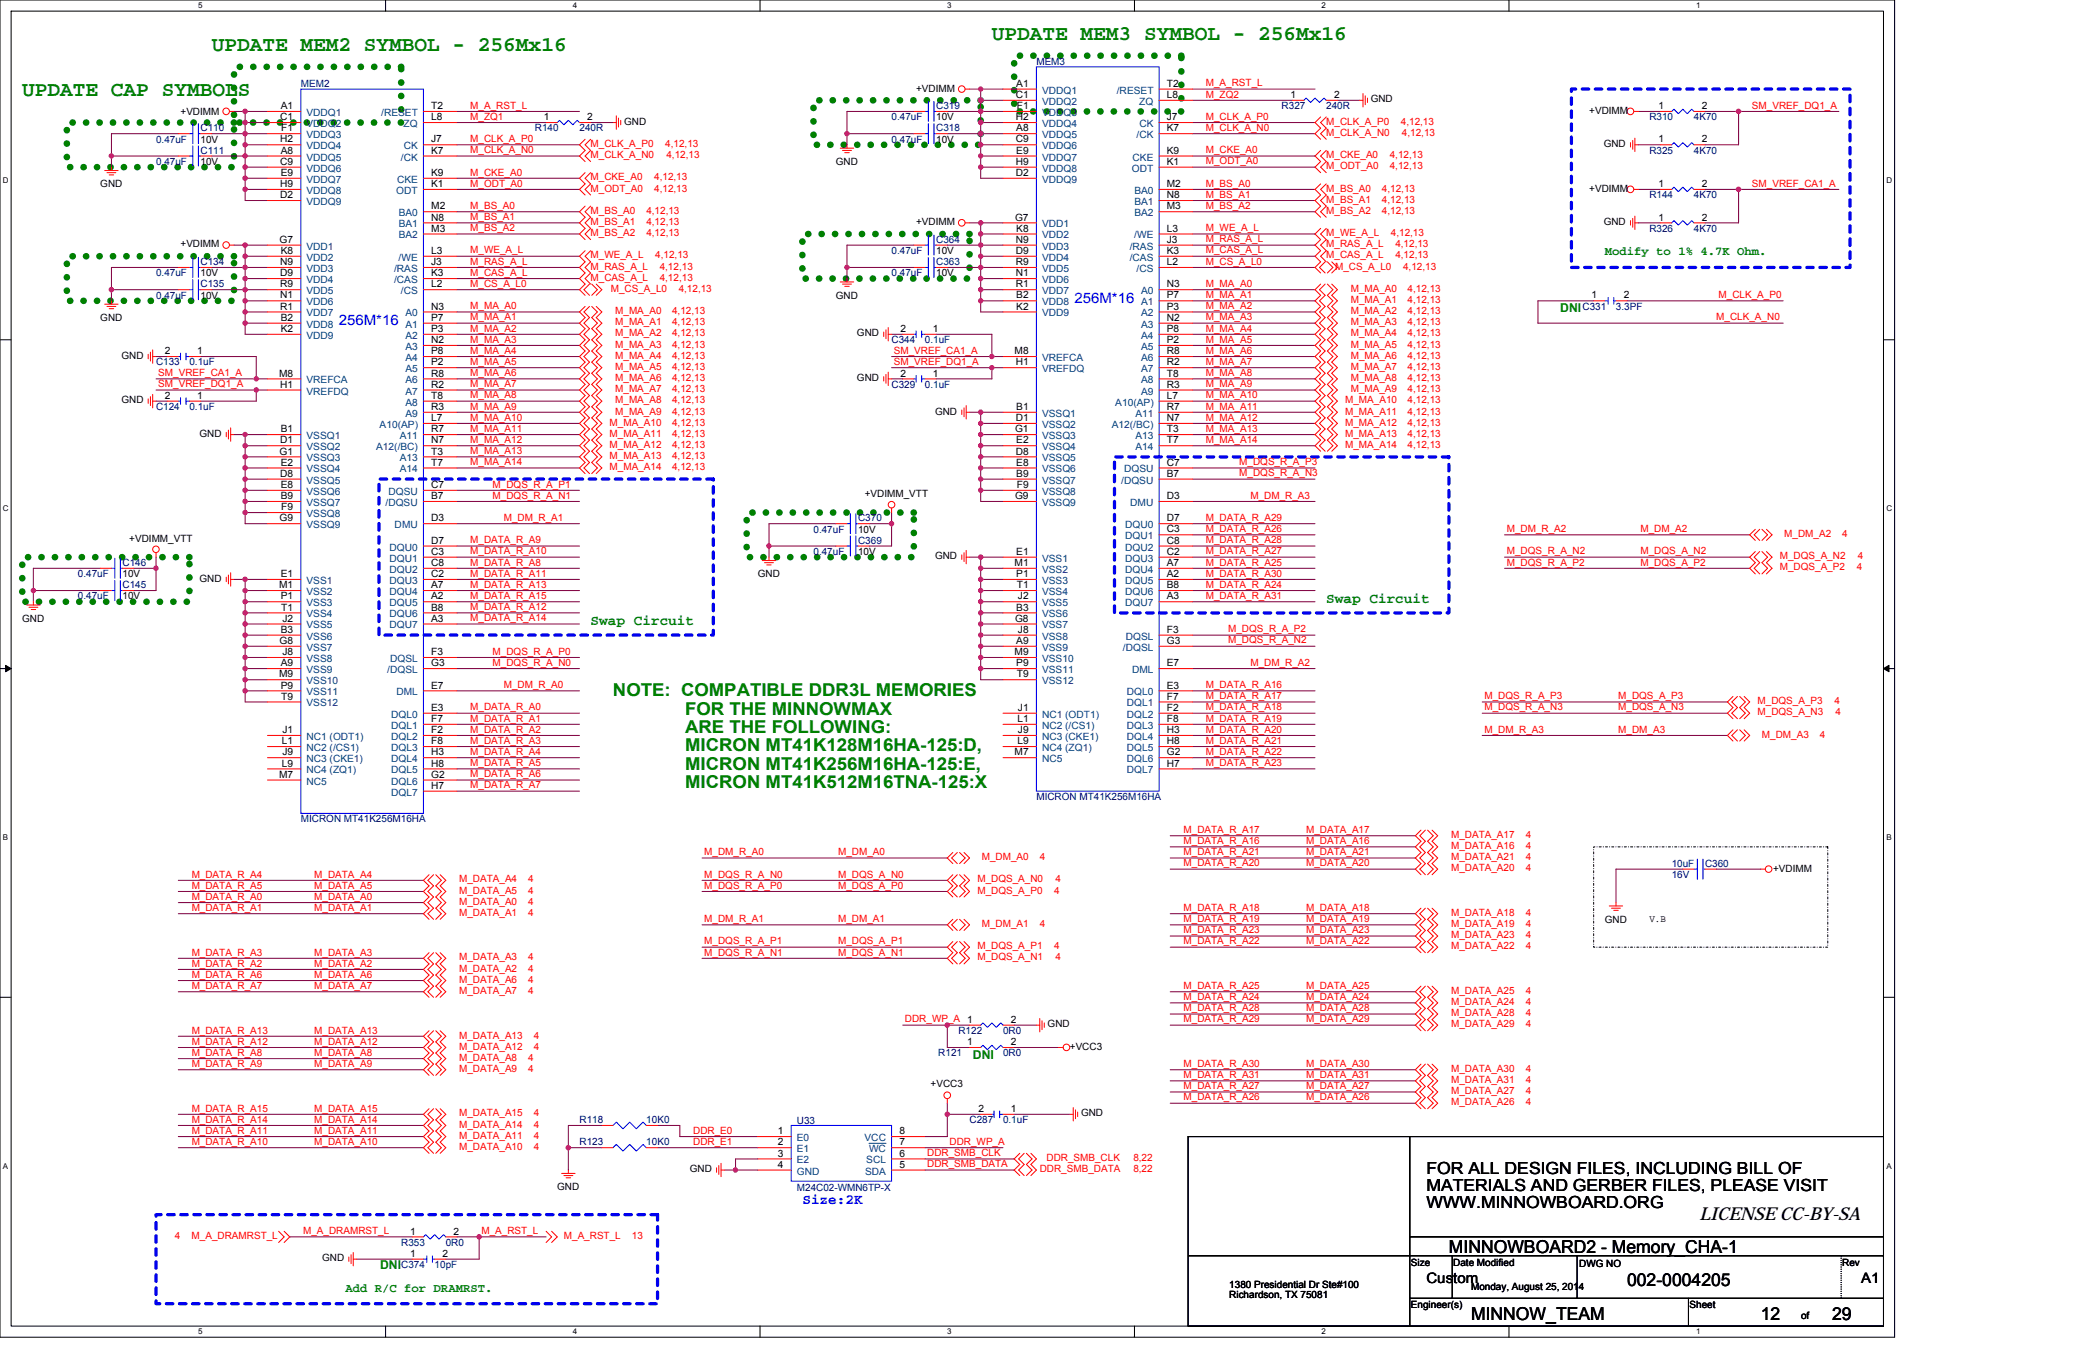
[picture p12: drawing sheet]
<svg xmlns="http://www.w3.org/2000/svg" width="432mm" height="279mm" viewBox="0 0 432 279" stroke-linecap="round" stroke-linejoin="round" font-family="sans-serif">
<defs><g id="words">
<g font-size="4.4" fill="#008000">
<text x="43.9" y="10.6">UPDATE MEM2 SYMBOL - 256Mx16</text>
<text x="205.7" y="8.3">UPDATE MEM3 SYMBOL - 256Mx16</text>
<text x="4.6" y="19.8">UPDATE CAP SYMBOLS</text>
</g>
<g font-size="3.7" fill="#008000">
<text x="127.1" y="144.4">NOTE: COMPATIBLE DDR3L MEMORIES</text>
<text x="142.1" y="148.2">FOR THE MINNOWMAX</text>
<text x="142.1" y="152">ARE THE FOLLOWING:</text>
<text x="142.1" y="155.8">MICRON MT41K128M16HA-125:D,</text>
<text x="142.1" y="159.6">MICRON MT41K256M16HA-125:E,</text>
<text x="142.1" y="163.4">MICRON MT41K512M16TNA-125:X</text>
</g>
<g font-size="3.7">
<text x="352.5" y="253">LICENSE CC-BY-SA</text>
<text x="300.5" y="259.9">MINNOWBOARD2 - Memory_CHA-1</text>
<text x="337.5" y="266.8">002-0004205</text>
<text x="305.1" y="273.7">MINNOW_TEAM</text>
<text x="365.2" y="273.7">12</text>
<text x="380" y="273.7">29</text>
</g>
<g font-size="3.5">
<text x="295.8" y="243.5">FOR ALL DESIGN FILES, INCLUDING BILL OF</text>
<text x="295.8" y="247">MATERIALS AND GERBER FILES, PLEASE VISIT</text>
<text x="295.8" y="250.6">WWW.MINNOWBOARD.ORG</text>
</g>
<g font-size="3" fill="#00f">
<text x="222.8" y="62.8">256M*16</text>
<text x="70.3" y="67.4">256M*16</text>
<text x="166.4" y="249.8">Size:2K</text>
</g>
<g font-size="3" fill="#008000">
<text x="275.1" y="125">Swap Circuit</text>
<text x="122.5" y="129.6">Swap Circuit</text>
</g>
<g font-size="3">
<text x="295.8" y="266.2">Custom</text>
<text x="386" y="266.2">A1</text>
</g>
<g font-size="2.5" fill="#008000">
<text x="332.8" y="53">Modify to 1% 4.7K Ohm.</text>
<text x="323.6" y="64.8">DNI</text>
<text x="201.8" y="219.6">DNI</text>
<text x="78.8" y="263.3">DNI</text>
<text x="71.6" y="267.9">Add R/C for DRAMRST.</text>
</g>
<g font-size="2.1">
<text x="210.8" y="18">A1</text>
<text x="242" y="18">T2</text>
<text x="37.4" y="23.8">+VDIMM</text>
<text x="58.2" y="22.6">A1</text>
<text x="89.4" y="22.6">T2</text>
<text x="190" y="19.2">+VDIMM</text>
<text x="210.7" y="20.3">C1</text>
<text x="210.9" y="22.6">F1</text>
<text x="242" y="20.3">L8</text>
<text x="267.7" y="20.3">1</text>
<text x="276.7" y="20.3">2</text>
<text x="284.3" y="21.3">GND</text>
<text x="329.6" y="23.6">+VDIMM</text>
<text x="343.9" y="22.6">1</text>
<text x="352.9" y="22.6">2</text>
<text x="41.6" y="29.6">10V</text>
<text x="58.1" y="24.9">C1</text>
<text x="58.1" y="29.5">H2</text>
<text x="58.3" y="27.2">F1</text>
<text x="89.4" y="29.5">J7</text>
<text x="89.4" y="24.9">L8</text>
<text x="112.8" y="24.9">1</text>
<text x="121.8" y="24.9">2</text>
<text x="129.4" y="25.9">GND</text>
<text x="194.2" y="25">10V</text>
<text x="194.2" y="29.6">10V</text>
<text x="210.7" y="24.9">H2</text>
<text x="210.7" y="29.5">C9</text>
<text x="210.8" y="27.2">A8</text>
<text x="242" y="27.2">K7</text>
<text x="242" y="24.9">J7</text>
<text x="343.9" y="29.5">1</text>
<text x="352.9" y="29.5">2</text>
<text x="41.6" y="34.2">10V</text>
<text x="58.1" y="34.2">C9</text>
<text x="58.2" y="31.9">A8</text>
<text x="89.4" y="31.9">K7</text>
<text x="173.4" y="34.2">GND</text>
<text x="210.7" y="34.2">H9</text>
<text x="210.8" y="31.9">E9</text>
<text x="242" y="31.9">K9</text>
<text x="242" y="34.2">K1</text>
<text x="332.6" y="30.5">GND</text>
<text x="20.8" y="38.8">GND</text>
<text x="58.1" y="41.1">D2</text>
<text x="58.1" y="38.8">H9</text>
<text x="58.2" y="36.5">E9</text>
<text x="89.4" y="38.8">K1</text>
<text x="89.4" y="36.5">K9</text>
<text x="210.7" y="36.5">D2</text>
<text x="242" y="38.8">M2</text>
<text x="242" y="41.1">N8</text>
<text x="329.6" y="39.8">+VDIMM</text>
<text x="343.9" y="38.8">1</text>
<text x="352.9" y="38.8">2</text>
<text x="89.4" y="43.4">M2</text>
<text x="89.4" y="45.7">N8</text>
<text x="190" y="46.7">+VDIMM</text>
<text x="210.5" y="45.7">G7</text>
<text x="242" y="43.4">M3</text>
<text x="332.6" y="46.7">GND</text>
<text x="343.9" y="45.7">1</text>
<text x="352.9" y="45.7">2</text>
<text x="37.4" y="51.3">+VDIMM</text>
<text x="58" y="50.4">G7</text>
<text x="58.2" y="52.7">K8</text>
<text x="89.4" y="52.7">L3</text>
<text x="89.4" y="48">M3</text>
<text x="194.2" y="52.7">10V</text>
<text x="210.7" y="52.7">D9</text>
<text x="210.7" y="50.4">N9</text>
<text x="210.8" y="48">K8</text>
<text x="242" y="48">L3</text>
<text x="242" y="50.4">J3</text>
<text x="242" y="52.7">K3</text>
<text x="41.6" y="57.3">10V</text>
<text x="58.1" y="57.3">D9</text>
<text x="58.1" y="55">N9</text>
<text x="58.1" y="59.6">R9</text>
<text x="89.4" y="59.6">L2</text>
<text x="89.4" y="55">J3</text>
<text x="89.4" y="57.3">K3</text>
<text x="194.2" y="57.3">10V</text>
<text x="210.7" y="59.6">R1</text>
<text x="210.7" y="57.3">N1</text>
<text x="210.7" y="55">R9</text>
<text x="242" y="55">L2</text>
<text x="242" y="59.6">N3</text>
<text x="41.6" y="61.9">10V</text>
<text x="58.1" y="64.2">R1</text>
<text x="58.1" y="61.9">N1</text>
<text x="89.4" y="64.2">N3</text>
<text x="173.4" y="61.9">GND</text>
<text x="210.8" y="61.9">B2</text>
<text x="210.8" y="64.2">K2</text>
<text x="242" y="61.9">P7</text>
<text x="242" y="64.2">P3</text>
<text x="330.1" y="61.9">1</text>
<text x="336.8" y="61.9">2</text>
<text x="20.8" y="66.5">GND</text>
<text x="58.2" y="66.5">B2</text>
<text x="58.2" y="68.9">K2</text>
<text x="89.4" y="66.5">P7</text>
<text x="89.4" y="68.9">P3</text>
<text x="89.4" y="71.2">N2</text>
<text x="177.7" y="69.8">GND</text>
<text x="186.8" y="68.9">2</text>
<text x="193.4" y="68.9">1</text>
<text x="242" y="66.5">N2</text>
<text x="242" y="68.9">P8</text>
<text x="242" y="71.2">P2</text>
<text x="25.2" y="74.4">GND</text>
<text x="34.2" y="73.5">2</text>
<text x="40.9" y="73.5">1</text>
<text x="89.4" y="73.5">P8</text>
<text x="89.4" y="75.8">P2</text>
<text x="210.4" y="73.5">M8</text>
<text x="210.7" y="75.8">H1</text>
<text x="242" y="73.5">R8</text>
<text x="242" y="75.8">R2</text>
<text x="25.2" y="83.7">GND</text>
<text x="34.2" y="82.7">2</text>
<text x="40.9" y="82.7">1</text>
<text x="57.9" y="78.1">M8</text>
<text x="58.1" y="80.4">H1</text>
<text x="89.4" y="78.1">R8</text>
<text x="89.4" y="80.4">R2</text>
<text x="89.4" y="82.7">T8</text>
<text x="177.7" y="79">GND</text>
<text x="186.8" y="78.1">2</text>
<text x="193.4" y="78.1">1</text>
<text x="242" y="82.7">L7</text>
<text x="242" y="78.1">T8</text>
<text x="242" y="80.4">R3</text>
<text x="58.2" y="89.7">B1</text>
<text x="89.4" y="87.3">L7</text>
<text x="89.4" y="85">R3</text>
<text x="89.4" y="89.7">R7</text>
<text x="193.9" y="86">GND</text>
<text x="210.5" y="89.7">G1</text>
<text x="210.7" y="87.3">D1</text>
<text x="210.8" y="85">B1</text>
<text x="242" y="85">R7</text>
<text x="242" y="89.7">T3</text>
<text x="242" y="87.3">N7</text>
<text x="41.4" y="90.6">GND</text>
<text x="58" y="94.3">G1</text>
<text x="58.1" y="92">D1</text>
<text x="89.4" y="92">N7</text>
<text x="89.4" y="94.3">T3</text>
<text x="210.7" y="94.3">D8</text>
<text x="210.8" y="92">E2</text>
<text x="242" y="92">T7</text>
<text x="58.1" y="98.9">D8</text>
<text x="58.2" y="96.6">E2</text>
<text x="58.2" y="101.2">E8</text>
<text x="89.4" y="101.2">C7</text>
<text x="89.4" y="96.6">T7</text>
<text x="210.8" y="96.6">E8</text>
<text x="210.8" y="98.9">B9</text>
<text x="210.9" y="101.2">F9</text>
<text x="242" y="98.9">B7</text>
<text x="242" y="96.6">C7</text>
<text x="58.2" y="103.5">B9</text>
<text x="58.3" y="105.8">F9</text>
<text x="89.4" y="103.5">B7</text>
<text x="179.4" y="103.1">+VDIMM_VTT</text>
<text x="210.5" y="103.5">G9</text>
<text x="242" y="103.5">D3</text>
<text x="26.8" y="112.3">+VDIMM_VTT</text>
<text x="58" y="108.1">G9</text>
<text x="89.4" y="112.8">D7</text>
<text x="89.4" y="108.1">D3</text>
<text x="178" y="110.5">10V</text>
<text x="242" y="108.1">D7</text>
<text x="242" y="110.4">C3</text>
<text x="242" y="112.8">C8</text>
<text x="25.4" y="119.7">10V</text>
<text x="58.2" y="119.7">E1</text>
<text x="89.4" y="115.1">C3</text>
<text x="89.4" y="117.4">C8</text>
<text x="89.4" y="119.7">C2</text>
<text x="157.2" y="119.7">GND</text>
<text x="178" y="115.1">10V</text>
<text x="193.9" y="116">GND</text>
<text x="210.4" y="117.4">M1</text>
<text x="210.8" y="115.1">E1</text>
<text x="210.8" y="119.7">P1</text>
<text x="242" y="115.1">C2</text>
<text x="242" y="117.4">A7</text>
<text x="242" y="119.7">A2</text>
<text x="25.4" y="124.3">10V</text>
<text x="41.4" y="120.6">GND</text>
<text x="57.9" y="122">M1</text>
<text x="58.2" y="124.3">P1</text>
<text x="89.4" y="122">A7</text>
<text x="89.4" y="124.3">A2</text>
<text x="210.9" y="122">T1</text>
<text x="211.1" y="124.3">J2</text>
<text x="242" y="122">B8</text>
<text x="242" y="124.3">A3</text>
<text x="4.6" y="129">GND</text>
<text x="58.2" y="131.3">B3</text>
<text x="58.3" y="126.6">T1</text>
<text x="58.6" y="128.9">J2</text>
<text x="89.4" y="126.6">B8</text>
<text x="89.4" y="128.9">A3</text>
<text x="210.5" y="128.9">G8</text>
<text x="210.8" y="126.6">B3</text>
<text x="211.1" y="131.3">J8</text>
<text x="242" y="131.3">F3</text>
<text x="58" y="133.6">G8</text>
<text x="58.6" y="135.9">J8</text>
<text x="89.4" y="135.9">F3</text>
<text x="210.4" y="135.9">M9</text>
<text x="210.8" y="133.6">A9</text>
<text x="242" y="133.6">G3</text>
<text x="57.9" y="140.5">M9</text>
<text x="58.2" y="138.2">A9</text>
<text x="58.2" y="142.8">P9</text>
<text x="89.4" y="142.8">E7</text>
<text x="89.4" y="138.2">G3</text>
<text x="210.8" y="138.2">P9</text>
<text x="210.9" y="140.5">T9</text>
<text x="242" y="142.8">E3</text>
<text x="242" y="138.2">E7</text>
<text x="58.3" y="145.1">T9</text>
<text x="89.4" y="149.8">F7</text>
<text x="89.4" y="147.4">E3</text>
<text x="211" y="149.8">L1</text>
<text x="211.1" y="147.4">J1</text>
<text x="242" y="145.1">F7</text>
<text x="242" y="149.8">F8</text>
<text x="242" y="147.4">F2</text>
<text x="58.5" y="154.4">L1</text>
<text x="58.6" y="152.1">J1</text>
<text x="89.4" y="154.4">F8</text>
<text x="89.4" y="152.1">F2</text>
<text x="211" y="154.4">L9</text>
<text x="211.1" y="152.1">J9</text>
<text x="242" y="154.4">H8</text>
<text x="242" y="152.1">H3</text>
<text x="57.9" y="161.3">M7</text>
<text x="58.5" y="159">L9</text>
<text x="58.6" y="156.7">J9</text>
<text x="89.4" y="161.3">G2</text>
<text x="89.4" y="159">H8</text>
<text x="89.4" y="156.7">H3</text>
<text x="210.4" y="156.7">M7</text>
<text x="242" y="156.7">G2</text>
<text x="242" y="159">H7</text>
<text x="89.4" y="163.6">H7</text>
<text x="367.7" y="181">+VDIMM</text>
<text x="332.8" y="191.4">GND</text>
<text x="342.1" y="191.2">V.B</text>
<text x="200.6" y="212.2">1</text>
<text x="209.6" y="212.2">2</text>
<text x="217.3" y="213.1">GND</text>
<text x="200.6" y="216.8">1</text>
<text x="209.6" y="216.8">2</text>
<text x="221.9" y="217.7">+VCC3</text>
<text x="193" y="225.6">+VCC3</text>
<text x="202.9" y="230.7">2</text>
<text x="209.6" y="230.7">1</text>
<text x="224.2" y="231.6">GND</text>
<text x="161.3" y="235.3">1</text>
<text x="161.3" y="237.6">2</text>
<text x="161.3" y="239.9">3</text>
<text x="186.5" y="239.9">6</text>
<text x="186.5" y="237.6">7</text>
<text x="186.5" y="235.3">8</text>
<text x="143.1" y="243.1">GND</text>
<text x="161.3" y="242.2">4</text>
<text x="186.5" y="242.2">5</text>
<text x="115.6" y="246.8">GND</text>
<text x="85" y="256.1">1</text>
<text x="94.1" y="256.1">2</text>
<text x="66.8" y="261.6">GND</text>
<text x="85" y="260.7">1</text>
<text x="91.8" y="260.7">2</text>
<text x="292.6" y="262.6">Size</text>
<text x="301.4" y="262.6">Date Modified</text>
<text x="327.5" y="262.8">DWG NO</text>
<text x="382.1" y="262.6">Rev</text>
<text x="255" y="267.2">1380 Presidential Dr Ste#100</text>
<text x="255" y="269.3">Richardson, TX 75081</text>
<text x="305.1" y="267.7">Monday, August 25, 2014</text>
<text x="292.6" y="271.4">Engineer(s)</text>
<text x="350.4" y="271.4">Sheet</text>
<text x="373.5" y="273.7">of</text>
</g>
<g font-size="2.1" fill="#000080">
<text x="214.9" y="13.4">MEM3</text>
<text x="62.4" y="18">MEM2</text>
<text x="194.2" y="22.6">C319</text>
<text x="265.8" y="22.6">R327</text>
<text x="275.1" y="22.6">240R</text>
<text x="32.4" y="29.6">0.47uF</text>
<text x="41.6" y="27.3">C110</text>
<text x="110.9" y="27.3">R140</text>
<text x="120.2" y="27.3">240R</text>
<text x="184.9" y="25">0.47uF</text>
<text x="184.9" y="29.6">0.47uF</text>
<text x="194.2" y="27.3">C318</text>
<text x="342.1" y="25">R310</text>
<text x="351.3" y="25">4K70</text>
<text x="32.4" y="34.2">0.47uF</text>
<text x="41.6" y="31.9">C111</text>
<text x="342.1" y="31.9">R325</text>
<text x="351.3" y="31.9">4K70</text>
<text x="342.1" y="41.1">R144</text>
<text x="351.3" y="41.1">4K70</text>
<text x="184.9" y="52.7">0.47uF</text>
<text x="194.2" y="50.4">C364</text>
<text x="342.1" y="48.1">R326</text>
<text x="351.3" y="48.1">4K70</text>
<text x="32.4" y="57.3">0.47uF</text>
<text x="41.6" y="55">C134</text>
<text x="41.6" y="59.6">C135</text>
<text x="184.9" y="57.3">0.47uF</text>
<text x="194.2" y="55">C363</text>
<text x="32.4" y="61.9">0.47uF</text>
<text x="328.2" y="64.2">C331</text>
<text x="335.2" y="64.2">3.3PF</text>
<text x="184.9" y="71.2">C344</text>
<text x="191.8" y="71.2">0.1uF</text>
<text x="32.4" y="75.8">C133</text>
<text x="39.3" y="75.8">0.1uF</text>
<text x="184.9" y="80.4">C329</text>
<text x="191.8" y="80.4">0.1uF</text>
<text x="32.4" y="85">C124</text>
<text x="39.3" y="85">0.1uF</text>
<text x="168.7" y="110.5">0.47uF</text>
<text x="178" y="108.2">C370</text>
<text x="178" y="112.8">C369</text>
<text x="16.2" y="119.7">0.47uF</text>
<text x="25.4" y="117.4">C146</text>
<text x="168.7" y="115.1">0.47uF</text>
<text x="16.2" y="124.3">0.47uF</text>
<text x="25.4" y="122">C145</text>
<text x="214.9" y="165.9">MICRON MT41K256M16HA</text>
<text x="62.4" y="170.6">MICRON MT41K256M16HA</text>
<text x="346.7" y="179.8">10uF</text>
<text x="353.6" y="179.8">C360</text>
<text x="346.7" y="182.1">16V</text>
<text x="198.8" y="214.5">R122</text>
<text x="208" y="214.5">0R0</text>
<text x="194.6" y="219.1">R121</text>
<text x="208" y="219.1">0R0</text>
<text x="120.2" y="233">R118</text>
<text x="134" y="233">10K0</text>
<text x="165.3" y="233.2">U33</text>
<text x="201.1" y="233">C287</text>
<text x="208" y="233">0.1uF</text>
<text x="120.2" y="237.6">R123</text>
<text x="134" y="237.6">10K0</text>
<text x="165.3" y="247.1">M24C02-WMN6TP-X</text>
<text x="83.2" y="258.4">R353</text>
<text x="83.2" y="263">C374</text>
<text x="90.1" y="263">10pF</text>
<text x="92.5" y="258.4">0R0</text>
</g>
<g font-size="2.1" fill="#f00">
<text x="250.1" y="17.9">M_A_RST_L</text>
<text x="97.5" y="22.5">M_A_RST_L</text>
<text x="250.1" y="20.2">M_ZQ2</text>
<text x="363.3" y="22.5">SM_VREF_DQ1_A</text>
<text x="97.5" y="29.5">M_CLK_A_P0</text>
<text x="97.5" y="24.8">M_ZQ1</text>
<text x="250.1" y="24.8">M_CLK_A_P0</text>
<text x="250.1" y="27.2">M_CLK_A_N0</text>
<text x="275.1" y="25.9">M_CLK_A_P0</text>
<text x="275.1" y="28.2">M_CLK_A_N0</text>
<text x="290.5" y="25.9">4,12,13</text>
<text x="290.8" y="28.2">4,12,13</text>
<text x="97.5" y="31.8">M_CLK_A_N0</text>
<text x="122.5" y="30.5">M_CLK_A_P0</text>
<text x="122.5" y="32.8">M_CLK_A_N0</text>
<text x="138" y="30.5">4,12,13</text>
<text x="138.2" y="32.8">4,12,13</text>
<text x="250.1" y="31.8">M_CKE_A0</text>
<text x="250.1" y="34.1">M_ODT_A0</text>
<text x="275.1" y="32.8">M_CKE_A0</text>
<text x="275.1" y="35.1">M_ODT_A0</text>
<text x="288.2" y="32.8">4,12,13</text>
<text x="288.2" y="35.1">4,12,13</text>
<text x="97.5" y="36.4">M_CKE_A0</text>
<text x="97.5" y="38.7">M_ODT_A0</text>
<text x="122.5" y="37.4">M_CKE_A0</text>
<text x="122.5" y="39.8">M_ODT_A0</text>
<text x="135.7" y="37.4">4,12,13</text>
<text x="135.7" y="39.8">4,12,13</text>
<text x="250.1" y="38.7">M_BS_A0</text>
<text x="250.1" y="41">M_BS_A1</text>
<text x="275.1" y="39.8">M_BS_A0</text>
<text x="286.6" y="39.8">4,12,13</text>
<text x="363.3" y="38.7">SM_VREF_CA1_A</text>
<text x="97.5" y="43.3">M_BS_A0</text>
<text x="97.5" y="45.7">M_BS_A1</text>
<text x="97.5" y="48">M_BS_A2</text>
<text x="122.5" y="44.4">M_BS_A0</text>
<text x="122.5" y="46.7">M_BS_A1</text>
<text x="134" y="44.4">4,12,13</text>
<text x="134" y="46.7">4,12,13</text>
<text x="250.1" y="43.3">M_BS_A2</text>
<text x="250.1" y="48">M_WE_A_L</text>
<text x="275.1" y="42.1">M_BS_A1</text>
<text x="275.1" y="44.4">M_BS_A2</text>
<text x="286.6" y="42.1">4,12,13</text>
<text x="286.6" y="44.4">4,12,13</text>
<text x="97.5" y="52.6">M_WE_A_L</text>
<text x="122.5" y="49">M_BS_A2</text>
<text x="122.5" y="53.6">M_WE_A_L</text>
<text x="134" y="49">4,12,13</text>
<text x="135.9" y="53.6">4,12,13</text>
<text x="250.1" y="50.3">M_RAS_A_L</text>
<text x="250.1" y="52.6">M_CAS_A_L</text>
<text x="275.1" y="49">M_WE_A_L</text>
<text x="275.1" y="51.3">M_RAS_A_L</text>
<text x="275.1" y="53.6">M_CAS_A_L</text>
<text x="288.5" y="49">4,12,13</text>
<text x="289.4" y="51.3">4,12,13</text>
<text x="289.4" y="53.6">4,12,13</text>
<text x="97.5" y="54.9">M_RAS_A_L</text>
<text x="97.5" y="57.2">M_CAS_A_L</text>
<text x="97.5" y="59.5">M_CS_A_L0</text>
<text x="122.5" y="55.9">M_RAS_A_L</text>
<text x="122.5" y="58.2">M_CAS_A_L</text>
<text x="136.8" y="55.9">4,12,13</text>
<text x="136.8" y="58.2">4,12,13</text>
<text x="250.1" y="54.9">M_CS_A_L0</text>
<text x="250.1" y="59.5">M_MA_A0</text>
<text x="276.9" y="55.9">M_CS_A_L0</text>
<text x="291" y="55.9">4,12,13</text>
<text x="97.5" y="64.1">M_MA_A0</text>
<text x="126.7" y="60.5">M_CS_A_L0</text>
<text x="127.6" y="65.2">M_MA_A0</text>
<text x="139.4" y="65.2">4,12,13</text>
<text x="140.8" y="60.5">4,12,13</text>
<text x="250.1" y="61.8">M_MA_A1</text>
<text x="250.1" y="64.1">M_MA_A2</text>
<text x="280.1" y="60.5">M_MA_A0</text>
<text x="280.1" y="62.9">M_MA_A1</text>
<text x="280.1" y="65.2">M_MA_A2</text>
<text x="291.9" y="60.5">4,12,13</text>
<text x="291.9" y="62.9">4,12,13</text>
<text x="291.9" y="65.2">4,12,13</text>
<text x="356.4" y="61.8">M_CLK_A_P0</text>
<text x="97.5" y="66.5">M_MA_A1</text>
<text x="97.5" y="68.8">M_MA_A2</text>
<text x="97.5" y="71.1">M_MA_A3</text>
<text x="127.6" y="67.5">M_MA_A1</text>
<text x="127.6" y="69.8">M_MA_A2</text>
<text x="139.4" y="67.5">4,12,13</text>
<text x="139.4" y="69.8">4,12,13</text>
<text x="250.1" y="66.5">M_MA_A3</text>
<text x="250.1" y="68.8">M_MA_A4</text>
<text x="250.1" y="71.1">M_MA_A5</text>
<text x="280.1" y="67.5">M_MA_A3</text>
<text x="280.1" y="69.8">M_MA_A4</text>
<text x="291.9" y="67.5">4,12,13</text>
<text x="291.9" y="69.8">4,12,13</text>
<text x="356" y="66.5">M_CLK_A_N0</text>
<text x="97.5" y="73.4">M_MA_A4</text>
<text x="97.5" y="75.7">M_MA_A5</text>
<text x="127.6" y="72.1">M_MA_A3</text>
<text x="127.6" y="74.4">M_MA_A4</text>
<text x="127.6" y="76.7">M_MA_A5</text>
<text x="139.4" y="72.1">4,12,13</text>
<text x="139.4" y="74.4">4,12,13</text>
<text x="139.4" y="76.7">4,12,13</text>
<text x="185.4" y="73.4">SM_VREF_CA1_A</text>
<text x="185.4" y="75.7">SM_VREF_DQ1_A</text>
<text x="250.1" y="73.4">M_MA_A6</text>
<text x="250.1" y="75.7">M_MA_A7</text>
<text x="280.1" y="72.1">M_MA_A5</text>
<text x="280.1" y="74.4">M_MA_A6</text>
<text x="280.1" y="76.7">M_MA_A7</text>
<text x="291.9" y="72.1">4,12,13</text>
<text x="291.9" y="74.4">4,12,13</text>
<text x="291.9" y="76.7">4,12,13</text>
<text x="32.8" y="78">SM_VREF_CA1_A</text>
<text x="32.8" y="80.3">SM_VREF_DQ1_A</text>
<text x="97.5" y="78">M_MA_A6</text>
<text x="97.5" y="80.3">M_MA_A7</text>
<text x="97.5" y="82.6">M_MA_A8</text>
<text x="127.6" y="79">M_MA_A6</text>
<text x="127.6" y="81.3">M_MA_A7</text>
<text x="127.6" y="83.7">M_MA_A8</text>
<text x="139.4" y="79">4,12,13</text>
<text x="139.4" y="81.3">4,12,13</text>
<text x="139.4" y="83.7">4,12,13</text>
<text x="250.1" y="78">M_MA_A8</text>
<text x="250.1" y="80.3">M_MA_A9</text>
<text x="250.1" y="82.6">M_MA_A10</text>
<text x="279" y="83.7">M_MA_A10</text>
<text x="280.1" y="79">M_MA_A8</text>
<text x="280.1" y="81.3">M_MA_A9</text>
<text x="291.9" y="83.7">4,12,13</text>
<text x="291.9" y="79">4,12,13</text>
<text x="291.9" y="81.3">4,12,13</text>
<text x="97.5" y="84.9">M_MA_A9</text>
<text x="97.5" y="87.2">M_MA_A10</text>
<text x="97.5" y="89.6">M_MA_A11</text>
<text x="126.4" y="88.3">M_MA_A10</text>
<text x="127.6" y="86">M_MA_A9</text>
<text x="139.4" y="88.3">4,12,13</text>
<text x="139.4" y="86">4,12,13</text>
<text x="250.1" y="84.9">M_MA_A11</text>
<text x="250.1" y="87.2">M_MA_A12</text>
<text x="250.1" y="89.6">M_MA_A13</text>
<text x="279" y="86">M_MA_A11</text>
<text x="279" y="88.3">M_MA_A12</text>
<text x="291.9" y="86">4,12,13</text>
<text x="291.9" y="88.3">4,12,13</text>
<text x="97.5" y="91.9">M_MA_A12</text>
<text x="97.5" y="94.2">M_MA_A13</text>
<text x="126.4" y="90.6">M_MA_A11</text>
<text x="126.4" y="92.9">M_MA_A12</text>
<text x="126.4" y="95.2">M_MA_A13</text>
<text x="139.4" y="90.6">4,12,13</text>
<text x="139.4" y="92.9">4,12,13</text>
<text x="139.4" y="95.2">4,12,13</text>
<text x="250.1" y="91.9">M_MA_A14</text>
<text x="279" y="90.6">M_MA_A13</text>
<text x="279" y="92.9">M_MA_A14</text>
<text x="291.9" y="90.6">4,12,13</text>
<text x="291.9" y="92.9">4,12,13</text>
<text x="97.5" y="96.5">M_MA_A14</text>
<text x="102.2" y="101.1">M_DQS_R_A_P1</text>
<text x="126.4" y="97.5">M_MA_A14</text>
<text x="139.4" y="97.5">4,12,13</text>
<text x="257" y="98.8">M_DQS_R_A_N3</text>
<text x="257" y="96.5">M_DQS_R_A_P3</text>
<text x="102.2" y="103.4">M_DQS_R_A_N1</text>
<text x="259.3" y="103.4">M_DM_R_A3</text>
<text x="97.5" y="112.7">M_DATA_R_A9</text>
<text x="104.5" y="108.1">M_DM_R_A1</text>
<text x="250.1" y="112.7">M_DATA_R_A28</text>
<text x="250.1" y="108.1">M_DATA_R_A29</text>
<text x="250.1" y="110.4">M_DATA_R_A26</text>
<text x="312.5" y="110.4">M_DM_R_A2</text>
<text x="340.2" y="110.4">M_DM_A2</text>
<text x="370.1" y="111.4">M_DM_A2</text>
<text x="382.1" y="111.4">4</text>
<text x="97.5" y="119.6">M_DATA_R_A11</text>
<text x="97.5" y="117.3">M_DATA_R_A8</text>
<text x="97.5" y="115">M_DATA_R_A10</text>
<text x="250.1" y="115">M_DATA_R_A27</text>
<text x="250.1" y="117.3">M_DATA_R_A25</text>
<text x="250.1" y="119.6">M_DATA_R_A30</text>
<text x="312.5" y="115">M_DQS_R_A_N2</text>
<text x="312.5" y="117.3">M_DQS_R_A_P2</text>
<text x="340.2" y="115">M_DQS_A_N2</text>
<text x="340.2" y="117.3">M_DQS_A_P2</text>
<text x="369.1" y="116">M_DQS_A_N2</text>
<text x="369.1" y="118.3">M_DQS_A_P2</text>
<text x="385.1" y="118.3">4</text>
<text x="385.3" y="116">4</text>
<text x="97.5" y="121.9">M_DATA_R_A13</text>
<text x="97.5" y="124.2">M_DATA_R_A15</text>
<text x="250.1" y="124.2">M_DATA_R_A31</text>
<text x="250.1" y="121.9">M_DATA_R_A24</text>
<text x="97.5" y="126.6">M_DATA_R_A12</text>
<text x="97.5" y="128.9">M_DATA_R_A14</text>
<text x="254.7" y="131.2">M_DQS_R_A_P2</text>
<text x="102.2" y="135.8">M_DQS_R_A_P0</text>
<text x="254.7" y="133.5">M_DQS_R_A_N2</text>
<text x="102.2" y="138.1">M_DQS_R_A_N0</text>
<text x="104.5" y="142.7">M_DM_R_A0</text>
<text x="250.1" y="142.7">M_DATA_R_A16</text>
<text x="259.3" y="138.1">M_DM_R_A2</text>
<text x="97.5" y="147.4">M_DATA_R_A0</text>
<text x="97.5" y="149.7">M_DATA_R_A1</text>
<text x="250.1" y="145">M_DATA_R_A17</text>
<text x="250.1" y="147.4">M_DATA_R_A18</text>
<text x="250.1" y="149.7">M_DATA_R_A19</text>
<text x="307.9" y="145">M_DQS_R_A_P3</text>
<text x="307.9" y="147.4">M_DQS_R_A_N3</text>
<text x="335.6" y="145">M_DQS_A_P3</text>
<text x="335.6" y="147.4">M_DQS_A_N3</text>
<text x="364.5" y="146.1">M_DQS_A_P3</text>
<text x="364.5" y="148.4">M_DQS_A_N3</text>
<text x="380.4" y="146.1">4</text>
<text x="380.7" y="148.4">4</text>
<text x="97.5" y="152">M_DATA_R_A2</text>
<text x="97.5" y="154.3">M_DATA_R_A3</text>
<text x="250.1" y="152">M_DATA_R_A20</text>
<text x="250.1" y="154.3">M_DATA_R_A21</text>
<text x="307.9" y="152">M_DM_R_A3</text>
<text x="335.6" y="152">M_DM_A3</text>
<text x="365.4" y="153">M_DM_A3</text>
<text x="377.4" y="153">4</text>
<text x="97.5" y="156.6">M_DATA_R_A4</text>
<text x="97.5" y="158.9">M_DATA_R_A5</text>
<text x="97.5" y="161.2">M_DATA_R_A6</text>
<text x="250.1" y="156.6">M_DATA_R_A22</text>
<text x="250.1" y="158.9">M_DATA_R_A23</text>
<text x="97.5" y="163.5">M_DATA_R_A7</text>
<text x="245.5" y="172.8">M_DATA_R_A17</text>
<text x="270.9" y="172.8">M_DATA_A17</text>
<text x="300.9" y="173.8">M_DATA_A17</text>
<text x="316.4" y="173.8">4</text>
<text x="146.1" y="177.4">M_DM_R_A0</text>
<text x="173.8" y="177.4">M_DM_A0</text>
<text x="203.6" y="178.4">M_DM_A0</text>
<text x="215.6" y="178.4">4</text>
<text x="245.5" y="175.1">M_DATA_R_A16</text>
<text x="245.5" y="177.4">M_DATA_R_A21</text>
<text x="245.5" y="179.7">M_DATA_R_A20</text>
<text x="270.9" y="175.1">M_DATA_A16</text>
<text x="270.9" y="177.4">M_DATA_A21</text>
<text x="270.9" y="179.7">M_DATA_A20</text>
<text x="300.9" y="176.1">M_DATA_A16</text>
<text x="300.9" y="178.4">M_DATA_A21</text>
<text x="316.4" y="176.1">4</text>
<text x="316.4" y="178.4">4</text>
<text x="39.8" y="182">M_DATA_R_A4</text>
<text x="39.8" y="184.3">M_DATA_R_A5</text>
<text x="65.2" y="182">M_DATA_A4</text>
<text x="65.2" y="184.3">M_DATA_A5</text>
<text x="95.2" y="183">M_DATA_A4</text>
<text x="95.2" y="185.4">M_DATA_A5</text>
<text x="109.6" y="183">4</text>
<text x="109.6" y="185.4">4</text>
<text x="146.1" y="182">M_DQS_R_A_N0</text>
<text x="146.1" y="184.3">M_DQS_R_A_P0</text>
<text x="173.8" y="182">M_DQS_A_N0</text>
<text x="173.8" y="184.3">M_DQS_A_P0</text>
<text x="202.7" y="183">M_DQS_A_N0</text>
<text x="202.7" y="185.4">M_DQS_A_P0</text>
<text x="218.7" y="185.4">4</text>
<text x="218.9" y="183">4</text>
<text x="300.9" y="180.7">M_DATA_A20</text>
<text x="316.4" y="180.7">4</text>
<text x="39.8" y="186.6">M_DATA_R_A0</text>
<text x="39.8" y="189">M_DATA_R_A1</text>
<text x="65.2" y="186.6">M_DATA_A0</text>
<text x="65.2" y="189">M_DATA_A1</text>
<text x="95.2" y="187.7">M_DATA_A0</text>
<text x="95.2" y="190">M_DATA_A1</text>
<text x="109.6" y="187.7">4</text>
<text x="109.6" y="190">4</text>
<text x="146.1" y="191.3">M_DM_R_A1</text>
<text x="173.8" y="191.3">M_DM_A1</text>
<text x="245.5" y="189">M_DATA_R_A18</text>
<text x="245.5" y="191.3">M_DATA_R_A19</text>
<text x="270.9" y="189">M_DATA_A18</text>
<text x="270.9" y="191.3">M_DATA_A19</text>
<text x="300.9" y="190">M_DATA_A18</text>
<text x="316.4" y="190">4</text>
<text x="146.1" y="195.9">M_DQS_R_A_P1</text>
<text x="173.8" y="195.9">M_DQS_A_P1</text>
<text x="202.7" y="196.9">M_DQS_A_P1</text>
<text x="203.6" y="192.3">M_DM_A1</text>
<text x="215.6" y="192.3">4</text>
<text x="218.7" y="196.9">4</text>
<text x="245.5" y="193.6">M_DATA_R_A23</text>
<text x="245.5" y="195.9">M_DATA_R_A22</text>
<text x="270.9" y="193.6">M_DATA_A23</text>
<text x="270.9" y="195.9">M_DATA_A22</text>
<text x="300.9" y="192.3">M_DATA_A19</text>
<text x="300.9" y="194.6">M_DATA_A23</text>
<text x="300.9" y="196.9">M_DATA_A22</text>
<text x="316.4" y="192.3">4</text>
<text x="316.4" y="194.6">4</text>
<text x="316.4" y="196.9">4</text>
<text x="39.8" y="202.8">M_DATA_R_A6</text>
<text x="39.8" y="198.2">M_DATA_R_A3</text>
<text x="39.8" y="200.5">M_DATA_R_A2</text>
<text x="65.2" y="202.8">M_DATA_A6</text>
<text x="65.2" y="198.2">M_DATA_A3</text>
<text x="65.2" y="200.5">M_DATA_A2</text>
<text x="95.2" y="203.9">M_DATA_A6</text>
<text x="95.2" y="199.2">M_DATA_A3</text>
<text x="95.2" y="201.5">M_DATA_A2</text>
<text x="109.6" y="203.9">4</text>
<text x="109.6" y="199.2">4</text>
<text x="109.6" y="201.5">4</text>
<text x="146.1" y="198.2">M_DQS_R_A_N1</text>
<text x="173.8" y="198.2">M_DQS_A_N1</text>
<text x="202.7" y="199.2">M_DQS_A_N1</text>
<text x="218.9" y="199.2">4</text>
<text x="39.8" y="205.1">M_DATA_R_A7</text>
<text x="65.2" y="205.1">M_DATA_A7</text>
<text x="95.2" y="206.2">M_DATA_A7</text>
<text x="109.6" y="206.2">4</text>
<text x="245.5" y="209.8">M_DATA_R_A28</text>
<text x="245.5" y="207.5">M_DATA_R_A24</text>
<text x="245.5" y="205.1">M_DATA_R_A25</text>
<text x="270.9" y="209.8">M_DATA_A28</text>
<text x="270.9" y="207.5">M_DATA_A24</text>
<text x="270.9" y="205.1">M_DATA_A25</text>
<text x="300.9" y="208.5">M_DATA_A24</text>
<text x="300.9" y="206.2">M_DATA_A25</text>
<text x="316.4" y="208.5">4</text>
<text x="316.4" y="206.2">4</text>
<text x="39.8" y="214.4">M_DATA_R_A13</text>
<text x="65.2" y="214.4">M_DATA_A13</text>
<text x="95.2" y="215.4">M_DATA_A13</text>
<text x="110.7" y="215.4">4</text>
<text x="187.7" y="212.1">DDR_WP_A</text>
<text x="245.5" y="212.1">M_DATA_R_A29</text>
<text x="270.9" y="212.1">M_DATA_A29</text>
<text x="300.9" y="213.1">M_DATA_A29</text>
<text x="300.9" y="210.8">M_DATA_A28</text>
<text x="316.4" y="213.1">4</text>
<text x="316.4" y="210.8">4</text>
<text x="39.8" y="221.3">M_DATA_R_A9</text>
<text x="39.8" y="219">M_DATA_R_A8</text>
<text x="39.8" y="216.7">M_DATA_R_A12</text>
<text x="65.2" y="221.3">M_DATA_A9</text>
<text x="65.2" y="219">M_DATA_A8</text>
<text x="65.2" y="216.7">M_DATA_A12</text>
<text x="95.2" y="220">M_DATA_A8</text>
<text x="95.2" y="217.7">M_DATA_A12</text>
<text x="109.6" y="220">4</text>
<text x="110.7" y="217.7">4</text>
<text x="245.5" y="221.3">M_DATA_R_A30</text>
<text x="270.9" y="221.3">M_DATA_A30</text>
<text x="95.2" y="222.3">M_DATA_A9</text>
<text x="109.6" y="222.3">4</text>
<text x="245.5" y="225.9">M_DATA_R_A27</text>
<text x="245.5" y="223.6">M_DATA_R_A31</text>
<text x="270.9" y="225.9">M_DATA_A27</text>
<text x="270.9" y="223.6">M_DATA_A31</text>
<text x="300.9" y="227">M_DATA_A27</text>
<text x="300.9" y="224.7">M_DATA_A31</text>
<text x="300.9" y="222.3">M_DATA_A30</text>
<text x="316.4" y="227">4</text>
<text x="316.4" y="224.7">4</text>
<text x="316.4" y="222.3">4</text>
<text x="39.8" y="232.9">M_DATA_R_A14</text>
<text x="39.8" y="230.6">M_DATA_R_A15</text>
<text x="65.2" y="232.9">M_DATA_A14</text>
<text x="65.2" y="230.6">M_DATA_A15</text>
<text x="95.2" y="233.9">M_DATA_A14</text>
<text x="95.2" y="231.6">M_DATA_A15</text>
<text x="110.7" y="233.9">4</text>
<text x="110.7" y="231.6">4</text>
<text x="245.5" y="228.3">M_DATA_R_A26</text>
<text x="270.9" y="228.3">M_DATA_A26</text>
<text x="300.9" y="229.3">M_DATA_A26</text>
<text x="316.4" y="229.3">4</text>
<text x="39.8" y="237.5">M_DATA_R_A10</text>
<text x="39.8" y="235.2">M_DATA_R_A11</text>
<text x="65.2" y="237.5">M_DATA_A10</text>
<text x="65.2" y="235.2">M_DATA_A11</text>
<text x="95.2" y="238.5">M_DATA_A10</text>
<text x="95.2" y="236.2">M_DATA_A11</text>
<text x="110.7" y="238.5">4</text>
<text x="110.7" y="236.2">4</text>
<text x="143.8" y="235.2">DDR_E0</text>
<text x="143.8" y="237.5">DDR_E1</text>
<text x="192.3" y="239.8">DDR_SMB_CLK</text>
<text x="196.9" y="237.5">DDR_WP_A</text>
<text x="192.3" y="242.1">DDR_SMB_DATA</text>
<text x="215.6" y="243.1">DDR_SMB_DATA</text>
<text x="217" y="240.8">DDR_SMB_CLK</text>
<text x="235.1" y="240.8">8,22</text>
<text x="235.1" y="243.1">8,22</text>
<text x="36.3" y="257">4</text>
<text x="39.8" y="257">M_A_DRAMRST_L</text>
<text x="62.9" y="256">M_A_DRAMRST_L</text>
<text x="99.8" y="256">M_A_RST_L</text>
<text x="116.9" y="257">M_A_RST_L</text>
<text x="131" y="257">13</text>
</g>
<g font-size="2.1" fill="#004080">
<text x="216.1" y="19.4">VDDQ1</text>
<text x="216.1" y="21.7">VDDQ2</text>
<text x="231.6" y="19.4">/RESET</text>
<text x="236.3" y="21.7">ZQ</text>
<text x="63.6" y="24">VDDQ1</text>
<text x="63.6" y="26.4">VDDQ2</text>
<text x="63.6" y="28.7">VDDQ3</text>
<text x="79.1" y="24">/RESET</text>
<text x="83.7" y="26.4">ZQ</text>
<text x="216.1" y="26.4">VDDQ4</text>
<text x="216.1" y="28.7">VDDQ5</text>
<text x="216.1" y="24">VDDQ3</text>
<text x="235.7" y="28.7">/CK</text>
<text x="236.3" y="26.4">CK</text>
<text x="63.6" y="31">VDDQ4</text>
<text x="63.6" y="33.3">VDDQ5</text>
<text x="63.6" y="35.6">VDDQ6</text>
<text x="83.1" y="33.3">/CK</text>
<text x="83.7" y="31">CK</text>
<text x="216.1" y="31">VDDQ6</text>
<text x="216.1" y="33.3">VDDQ7</text>
<text x="216.1" y="35.6">VDDQ8</text>
<text x="234.8" y="35.6">ODT</text>
<text x="234.9" y="33.3">CKE</text>
<text x="63.6" y="37.9">VDDQ7</text>
<text x="63.6" y="40.2">VDDQ8</text>
<text x="82.2" y="40.2">ODT</text>
<text x="82.3" y="37.9">CKE</text>
<text x="216.1" y="37.9">VDDQ9</text>
<text x="235.3" y="40.2">BA0</text>
<text x="63.6" y="42.5">VDDQ9</text>
<text x="82.7" y="44.9">BA0</text>
<text x="82.7" y="47.2">BA1</text>
<text x="216.1" y="47.2">VDD1</text>
<text x="235.3" y="44.9">BA2</text>
<text x="235.3" y="42.5">BA1</text>
<text x="63.6" y="51.8">VDD1</text>
<text x="82.7" y="49.5">BA2</text>
<text x="216.1" y="49.5">VDD2</text>
<text x="216.1" y="51.8">VDD3</text>
<text x="234.3" y="51.8">/RAS</text>
<text x="235.2" y="49.5">/WE</text>
<text x="63.6" y="54.1">VDD2</text>
<text x="63.6" y="58.7">VDD4</text>
<text x="63.6" y="56.4">VDD3</text>
<text x="81.7" y="56.4">/RAS</text>
<text x="81.7" y="58.7">/CAS</text>
<text x="82.7" y="54.1">/WE</text>
<text x="216.1" y="58.7">VDD6</text>
<text x="216.1" y="54.1">VDD4</text>
<text x="216.1" y="56.4">VDD5</text>
<text x="234.3" y="54.1">/CAS</text>
<text x="235.7" y="56.4">/CS</text>
<text x="63.6" y="65.6">VDD7</text>
<text x="63.6" y="63.3">VDD6</text>
<text x="63.6" y="61">VDD5</text>
<text x="83.1" y="61">/CS</text>
<text x="84.1" y="65.6">A0</text>
<text x="216.1" y="61">VDD7</text>
<text x="216.1" y="63.3">VDD8</text>
<text x="216.1" y="65.6">VDD9</text>
<text x="236.7" y="61">A0</text>
<text x="236.7" y="63.3">A1</text>
<text x="236.7" y="65.6">A2</text>
<text x="63.6" y="68">VDD8</text>
<text x="63.6" y="70.3">VDD9</text>
<text x="84.1" y="68">A1</text>
<text x="84.1" y="70.3">A2</text>
<text x="236.7" y="68">A3</text>
<text x="236.7" y="70.3">A4</text>
<text x="84.1" y="72.6">A3</text>
<text x="84.1" y="74.9">A4</text>
<text x="84.1" y="77.2">A5</text>
<text x="216.1" y="74.9">VREFCA</text>
<text x="216.1" y="77.2">VREFDQ</text>
<text x="236.7" y="72.6">A5</text>
<text x="236.7" y="74.9">A6</text>
<text x="236.7" y="77.2">A7</text>
<text x="63.6" y="79.5">VREFCA</text>
<text x="63.6" y="81.8">VREFDQ</text>
<text x="84.1" y="79.5">A6</text>
<text x="84.1" y="81.8">A7</text>
<text x="236.7" y="79.5">A8</text>
<text x="236.7" y="81.8">A9</text>
<text x="78.7" y="88.8">A10(AP)</text>
<text x="84.1" y="84.1">A8</text>
<text x="84.1" y="86.4">A9</text>
<text x="216.1" y="86.4">VSSQ1</text>
<text x="216.1" y="88.8">VSSQ2</text>
<text x="230.6" y="88.8">A12(/BC)</text>
<text x="231.3" y="84.1">A10(AP)</text>
<text x="235.5" y="86.4">A11</text>
<text x="63.6" y="91.1">VSSQ1</text>
<text x="63.6" y="93.4">VSSQ2</text>
<text x="63.6" y="95.7">VSSQ3</text>
<text x="78" y="93.4">A12(/BC)</text>
<text x="82.9" y="91.1">A11</text>
<text x="82.9" y="95.7">A13</text>
<text x="216.1" y="91.1">VSSQ3</text>
<text x="216.1" y="93.4">VSSQ4</text>
<text x="216.1" y="95.7">VSSQ5</text>
<text x="235.5" y="91.1">A13</text>
<text x="235.5" y="93.4">A14</text>
<text x="63.6" y="98">VSSQ4</text>
<text x="63.6" y="100.3">VSSQ5</text>
<text x="82.9" y="98">A14</text>
<text x="216.1" y="98">VSSQ6</text>
<text x="216.1" y="100.3">VSSQ7</text>
<text x="232.5" y="100.3">/DQSU</text>
<text x="233.1" y="98">DQSU</text>
<text x="63.6" y="102.6">VSSQ6</text>
<text x="63.6" y="104.9">VSSQ7</text>
<text x="63.6" y="107.3">VSSQ8</text>
<text x="80" y="104.9">/DQSU</text>
<text x="80.6" y="102.6">DQSU</text>
<text x="216.1" y="102.6">VSSQ8</text>
<text x="216.1" y="104.9">VSSQ9</text>
<text x="234.4" y="104.9">DMU</text>
<text x="63.6" y="109.6">VSSQ9</text>
<text x="81.9" y="109.6">DMU</text>
<text x="233.4" y="109.6">DQU0</text>
<text x="233.4" y="111.9">DQU1</text>
<text x="80.8" y="114.2">DQU0</text>
<text x="80.8" y="116.5">DQU1</text>
<text x="80.8" y="118.8">DQU2</text>
<text x="216.1" y="116.5">VSS1</text>
<text x="216.1" y="118.8">VSS2</text>
<text x="233.4" y="114.2">DQU2</text>
<text x="233.4" y="116.5">DQU3</text>
<text x="233.4" y="118.8">DQU4</text>
<text x="63.6" y="121.1">VSS1</text>
<text x="63.6" y="123.4">VSS2</text>
<text x="63.6" y="125.8">VSS3</text>
<text x="80.8" y="121.1">DQU3</text>
<text x="80.8" y="123.4">DQU4</text>
<text x="80.8" y="125.8">DQU5</text>
<text x="216.1" y="121.1">VSS3</text>
<text x="216.1" y="123.4">VSS4</text>
<text x="216.1" y="125.8">VSS5</text>
<text x="233.4" y="121.1">DQU5</text>
<text x="233.4" y="123.4">DQU6</text>
<text x="233.4" y="125.8">DQU7</text>
<text x="63.6" y="128.1">VSS4</text>
<text x="63.6" y="130.4">VSS5</text>
<text x="80.8" y="128.1">DQU6</text>
<text x="80.8" y="130.4">DQU7</text>
<text x="216.1" y="128.1">VSS6</text>
<text x="216.1" y="130.4">VSS7</text>
<text x="63.6" y="132.7">VSS6</text>
<text x="63.6" y="135">VSS7</text>
<text x="63.6" y="137.3">VSS8</text>
<text x="80.9" y="137.3">DQSL</text>
<text x="216.1" y="132.7">VSS8</text>
<text x="216.1" y="135">VSS9</text>
<text x="216.1" y="137.3">VSS10</text>
<text x="232.9" y="135">/DQSL</text>
<text x="233.5" y="132.7">DQSL</text>
<text x="63.6" y="139.6">VSS9</text>
<text x="63.6" y="141.9">VSS10</text>
<text x="80.3" y="139.6">/DQSL</text>
<text x="216.1" y="139.6">VSS11</text>
<text x="216.1" y="141.9">VSS12</text>
<text x="234.8" y="139.6">DML</text>
<text x="63.6" y="144.2">VSS11</text>
<text x="63.6" y="146.5">VSS12</text>
<text x="81.2" y="148.9">DQL0</text>
<text x="82.2" y="144.2">DML</text>
<text x="216.1" y="148.9">NC1 (ODT1)</text>
<text x="233.7" y="146.5">DQL1</text>
<text x="233.7" y="148.9">DQL2</text>
<text x="233.7" y="144.2">DQL0</text>
<text x="63.6" y="153.5">NC1 (ODT1)</text>
<text x="63.6" y="155.8">NC2 (/CS1)</text>
<text x="81.2" y="151.2">DQL1</text>
<text x="81.2" y="155.8">DQL3</text>
<text x="81.2" y="153.5">DQL2</text>
<text x="216.1" y="151.2">NC2 (/CS1)</text>
<text x="216.1" y="153.5">NC3 (CKE1)</text>
<text x="216.1" y="155.8">NC4 (ZQ1)</text>
<text x="233.7" y="151.2">DQL3</text>
<text x="233.7" y="155.8">DQL5</text>
<text x="233.7" y="153.5">DQL4</text>
<text x="63.6" y="158.1">NC3 (CKE1)</text>
<text x="63.6" y="160.4">NC4 (ZQ1)</text>
<text x="81.2" y="160.4">DQL5</text>
<text x="81.2" y="158.1">DQL4</text>
<text x="216.1" y="158.1">NC5</text>
<text x="233.7" y="158.1">DQL6</text>
<text x="233.7" y="160.4">DQL7</text>
<text x="63.6" y="162.7">NC5</text>
<text x="81.2" y="162.7">DQL6</text>
<text x="81.2" y="165">DQL7</text>
<text x="165.3" y="236.7">E0</text>
<text x="165.3" y="239">E1</text>
<text x="179.3" y="236.7">VCC</text>
<text x="180.2" y="239">WC</text>
<text x="165.3" y="241.3">E2</text>
<text x="165.3" y="243.6">GND</text>
<text x="179.4" y="243.6">SDA</text>
<text x="179.7" y="241.3">SCL</text>
</g>
<g font-size="1.6">
<text x="41.1" y="1.7">5</text>
<text x="118.8" y="1.7">4</text>
<text x="196.4" y="1.7">3</text>
<text x="274.1" y="1.7">2</text>
<text x="351.8" y="1.7">1</text>
<text x=".6" y="37.9">D</text>
<text x="391.2" y="37.9">D</text>
<text x=".6" y="106">C</text>
<text x="391.2" y="106">C</text>
<text x=".6" y="174.2">B</text>
<text x="391.2" y="174.2">B</text>
<text x=".6" y="242.4">A</text>
<text x="391.2" y="242.4">A</text>
<text x="41.1" y="276.8">5</text>
<text x="118.8" y="276.8">4</text>
<text x="196.4" y="276.8">3</text>
<text x="274.1" y="276.8">2</text>
<text x="351.8" y="276.8">1</text>
</g>
</g></defs>
<path d="M0 0h392.9v277.4h-392.9zM2.3 2.3h388.3v272.8h-388.3z" fill="none" stroke="#000" stroke-width=".21"/>
<g fill="#fff">
<path d="M41.1 .3h.9v1.8h-.9z"/>
<path d="M41.1 275.3h.9v1.9h-.9z"/>
</g>
<path d="M80 0v2.3M80 275.1v2.3" fill="none" stroke="#000" stroke-width=".21"/>
<g fill="#fff">
<path d="M118.8 .3h.9v1.8h-.9z"/>
<path d="M118.8 275.3h.9v1.9h-.9z"/>
</g>
<path d="M157.6 0v2.3M157.6 275.1v2.3" fill="none" stroke="#000" stroke-width=".21"/>
<g fill="#fff">
<path d="M196.4 .3h1v1.8h-1z"/>
<path d="M196.4 275.3h1v1.9h-1z"/>
</g>
<path d="M235.3 0v2.3M235.3 275.1v2.3" fill="none" stroke="#000" stroke-width=".21"/>
<g fill="#fff">
<path d="M274.1 .3h.9v1.8h-.9z"/>
<path d="M274.1 275.3h.9v1.9h-.9z"/>
</g>
<path d="M312.9 0v2.3M312.9 275.1v2.3" fill="none" stroke="#000" stroke-width=".21"/>
<g fill="#fff">
<path d="M351.8 .3h.9v1.8h-.9z"/>
<path d="M351.8 275.3h.9v1.9h-.9z"/>
<path d="M.6 36.4h1.2v1.8h-1.2z"/>
<path d="M391.2 36.4h1.2v1.8h-1.2z"/>
<path d="M.6 104.6h1.2v1.8h-1.2z"/>
<path d="M391.2 104.6h1.2v1.8h-1.2z"/>
</g>
<path d="M0 70.5h2.3M390.6 70.5h2.3" fill="none" stroke="#000" stroke-width=".21"/>
<g fill="#fff">
<path d="M.6 172.8h1.1v1.8h-1.1z"/>
<path d="M391.2 172.8h1.1v1.8h-1.1z"/>
</g>
<path d="M0 138.7h2.3M390.6 138.7h2.3" fill="none" stroke="#000" stroke-width=".21"/>
<path d="M1.2 138l1.1 .7-1.1 .6zM390.6 138.7l1.2-.7v1.3z" fill="#000" stroke="#000" stroke-width=".21"/>
<g fill="#fff">
<path d="M.6 240.9h1.1v1.9h-1.1z"/>
<path d="M391.2 240.9h1.1v1.9h-1.1z"/>
</g>
<path d="M0 206.9h2.3M390.6 206.9h2.3M246.4 235.8h144.2v39.3h-144.2zM292.4 235.8v39.3M292.4 256.6h98.2M246.6 260.5h144M292.4 269.3h98.2M301.2 260.5v8.8M327.1 260.5v8.8M350.2 269.3v5.8" fill="none" stroke="#000" stroke-width=".21"/>
<path d="M325.9 18.5h57.8v37h-57.8zM78.6 99.4h69.3v32.3h-69.3zM231.1 94.8h69.4v32.3h-69.4zM32.4 251.9h104v18.5h-104z" fill="none" stroke="#00f" stroke-width=".68" stroke-dasharray="1.4 1.4"/>
<path d="M330.5 175.7h48.6v20.8h-48.6z" fill="none" stroke="#000" stroke-width=".21" stroke-dasharray=".4 .4 0 .4"/>
<path d="M48.5 13.9h34.7v11.5h-34.7zM210.3 11.6h34.7v11.5h-34.7zM13.9 25.4h34.6v9.3h-34.6zM168.7 20.8h34.7v9.2h-34.7zM13.9 53.1h34.6v9.3h-34.6zM166.4 48.5h34.7v9.3h-34.7zM4.6 115.6h34.7v9.2h-34.7zM154.9 106.3h34.6v9.3h-34.6z" fill="none" stroke="#008000" stroke-width="1.4" stroke-dasharray="0 2.8"/>
<g fill="none" stroke="#800040" stroke-width=".21">
<path d="M201.1 18.5h2.3M203.4 18.5v2.3M203.4 18.5h4.6M247.3 18.5h25.4M23.1 32.4v2.3M23.1 32.4h13.9M37 27.7h-13.9v4.7M43.9 27.7h6.9M43.9 32.4h6.9M48.5 23.1h2.3M50.8 23.1h4.7M50.8 25.4h4.7"/>
<path d="M50.8 39.3h4.7M50.8 37h4.7M50.8 27.7h4.7M50.8 30h4.7M50.8 34.7h4.7M50.8 32.4h4.7M50.8 37v4.6h4.7M50.8 23.1v2.3M50.8 27.7v2.3M50.8 34.7v2.3M50.8 25.4v2.3M50.8 30v2.4"/>
<path d="M50.8 32.4v2.3M94.8 30h25.4M94.8 32.4h25.4M94.8 23.1h25.4M94.8 37h25.4M94.8 39.3h25.4M94.8 25.4h18.5M122.5 25.4h4.6M175.7 27.7h13.8M175.7 27.7v2.3M189.5 23.1h-13.8v4.6M196.5 23.1h6.9"/>
<path d="M196.5 27.7h6.9M203.4 34.7v2.3h4.6M203.4 32.4v2.3M203.4 23.1v2.3M203.4 30v2.4M203.4 20.8v2.3M203.4 25.4v2.3M203.4 27.7v2.3M203.4 20.8h4.6M203.4 34.7h4.6M203.4 32.4h4.6M203.4 23.1h4.6"/>
<path d="M203.4 25.4h4.6M203.4 30h4.6M203.4 27.7h4.6M247.3 25.4h25.4M247.3 27.7h25.4M247.3 32.4h25.4M247.3 34.7h25.4M247.3 39.3h25.4M247.3 20.8h20.8M277.4 20.8h4.6M339.8 39.3h4.6M339.8 30h4.6"/>
<path d="M339.8 23.1h4.6M353.6 39.3h7M353.6 23.1h7M360.6 39.3h20.8M360.6 39.3v6.9h-7M360.6 23.1v6.9h-7M360.6 23.1h20.8M37 55.5h-13.9v4.6M43.9 55.5h6.9M48.5 50.8h2.3M50.8 50.8h4.7M50.8 53.1h4.7"/>
<path d="M50.8 55.5h4.7M50.8 57.8h4.7M50.8 50.8v2.3M50.8 55.5v2.3M50.8 53.1v2.4M50.8 57.8v2.3M94.8 43.9h25.4M94.8 46.2h25.4M94.8 48.5h25.4M94.8 53.1h25.4M94.8 55.5h25.4M94.8 57.8h25.4"/>
<path d="M175.7 55.5h13.8M175.7 55.5v2.3M189.5 50.8h-13.8v4.7M196.5 50.8h6.9M196.5 55.5h6.9M201.1 46.2h2.3M203.4 46.2v2.3M203.4 50.8v2.3M203.4 57.8v2.3M203.4 48.5v2.3M203.4 53.1v2.4M203.4 55.5v2.3"/>
<path d="M203.4 46.2h4.6M203.4 48.5h4.6M203.4 50.8h4.6M203.4 53.1h4.6M203.4 57.8h4.6M203.4 55.5h4.6M247.3 41.6h25.4M247.3 43.9h25.4M247.3 55.5h25.4M247.3 48.5h25.4M247.3 50.8h25.4M247.3 53.1h25.4"/>
<path d="M339.8 46.2h4.6M23.1 60.1v2.3M23.1 60.1h13.9M32.4 78.6h20.7M32.4 74h2.3M41.6 74h11.5v4.6M43.9 60.1h6.9M50.8 67h4.7M50.8 64.7h4.7M50.8 62.4h4.7M50.8 60.1h4.7M50.8 64.7v4.6h4.7"/>
<path d="M50.8 62.4v2.3M50.8 60.1v2.3M53.1 78.6h2.4M94.8 60.1h25.4M94.8 64.7h25.4M94.8 67h25.4M94.8 69.3h25.4M94.8 71.6h25.4M94.8 74h25.4M94.8 76.3h25.4M94.8 78.6h25.4M184.9 69.3h2.3"/>
<path d="M184.9 78.6h2.3M184.9 74h20.8M184.9 76.3h20.8v2.3h-11.5M194.2 69.3h11.5v4.7M203.4 60.1v4.6h4.6M203.4 62.4h4.6M203.4 60.1h4.6M205.7 74h2.3M205.7 76.3h2.3M247.3 60.1h25.4M247.3 62.4h25.4M247.3 64.7h25.4"/>
<path d="M247.3 67h25.4M247.3 69.3h25.4M247.3 71.6h25.4M247.3 74h25.4M247.3 76.3h25.4M247.3 78.6h25.4M330.5 62.4h-11.5v4.6h50.8M337.5 62.4h32.3M32.4 83.2h2.3M32.4 80.9h20.7v2.3h-11.5M48.5 90.1h2.3M50.8 90.1h4.7"/>
<path d="M50.8 92.5h4.7M50.8 99.4h4.7M50.8 97.1h4.7M50.8 94.8h4.7M50.8 90.1v2.4M50.8 97.1v6.9M50.8 94.8v2.3M50.8 92.5v2.3M53.1 80.9h2.4M94.8 80.9h25.4M94.8 83.2h25.4M94.8 85.5h25.4"/>
<path d="M94.8 87.8h25.4M94.8 90.1h25.4M94.8 92.5h25.4M94.8 94.8h25.4M94.8 97.1h25.4M201.1 85.5h2.3M203.4 94.8v4.6M203.4 92.5v2.3M203.4 90.1v2.4M203.4 99.4v2.3M203.4 87.8v2.3M203.4 85.5h4.6"/>
<path d="M203.4 87.8h4.6M203.4 97.1h4.6M203.4 99.4h4.6M203.4 94.8h4.6M203.4 92.5h4.6M203.4 90.1h4.6M203.4 85.5v2.3M247.3 80.9h25.4M247.3 83.2h25.4M247.3 85.5h25.4M247.3 87.8h25.4M247.3 90.1h25.4"/>
<path d="M247.3 92.5h25.4M247.3 99.4h25.4M247.3 97.1h25.4M20.8 117.9h-13.9v4.6h13.9M27.7 117.9h4.7v4.6h-4.7M32.4 115.6v2.3M50.8 101.7h4.7M50.8 104h4.7M50.8 106.3h4.7M50.8 106.3v2.3h4.7M50.8 104v2.3M94.8 101.7h25.4"/>
<path d="M94.8 108.6h25.4M94.8 104h25.4M94.8 113.3h25.4M94.8 117.9h25.4M94.8 115.6h25.4M159.5 113.3h13.9M159.5 113.3v2.3M173.4 108.6h-13.9v4.7M180.3 108.6h4.6v4.7h-4.6M184.9 106.3v2.3M201.1 115.6h2.3M203.4 101.7v2.3h4.6"/>
<path d="M203.4 115.6v2.3M203.4 117.9v2.3M203.4 101.7h4.6M203.4 115.6h4.6M203.4 117.9h4.6M247.3 104h25.4M247.3 115.6h25.4M247.3 117.9h25.4M247.3 113.3h25.4M247.3 108.6h25.4M247.3 110.9h25.4M312 110.9h50.9"/>
<path d="M312 115.6h50.9M312 117.9h50.9M6.9 122.5v2.3M48.5 120.2h2.3M50.8 120.2h4.7M50.8 122.5h4.7M50.8 131.7h4.7M50.8 134h4.7M50.8 129.4h4.7M50.8 127.1h4.7M50.8 136.4h4.7M50.8 138.7h4.7"/>
<path d="M50.8 124.8h4.7M50.8 120.2v2.3M50.8 127.1v6.9M50.8 138.7v2.3M50.8 124.8v2.3M50.8 134v2.4M50.8 122.5v2.3M50.8 136.4v2.3M94.8 120.2h25.4M94.8 136.4h25.4M94.8 138.7h25.4M94.8 122.5h25.4"/>
<path d="M94.8 127.1h25.4M94.8 129.4h25.4M94.8 124.8h25.4M203.4 127.1v2.3M203.4 122.5v4.6M203.4 134v2.4M203.4 120.2v2.3M203.4 129.4v2.3M203.4 138.7v2.3h4.6M203.4 136.4v2.3M203.4 131.7v2.3M203.4 127.1h4.6"/>
<path d="M203.4 129.4h4.6M203.4 124.8h4.6M203.4 122.5h4.6M203.4 131.7h4.6M203.4 134h4.6M203.4 120.2h4.6M203.4 136.4h4.6M203.4 138.7h4.6M247.3 124.8h25.4M247.3 134h25.4M247.3 131.7h25.4M247.3 138.7h25.4"/>
<path d="M247.3 122.5h25.4M247.3 120.2h25.4M50.8 143.3h4.7M50.8 143.3v2.3h4.7M50.8 141h4.7M50.8 141v2.3M94.8 147.9h25.4M94.8 150.2h25.4M94.8 152.5h25.4M94.8 154.9h25.4M94.8 157.2h25.4M94.8 159.5h25.4"/>
<path d="M94.8 143.3h25.4M247.3 143.3h25.4M247.3 145.6h25.4M247.3 147.9h25.4M247.3 150.2h25.4M247.3 152.5h25.4M247.3 154.9h25.4M247.3 157.2h25.4M247.3 159.5h25.4M307.4 145.6h50.9M307.4 152.5h50.9M307.4 147.9h50.9"/>
<path d="M94.8 161.8h25.4M94.8 164.1h25.4M145.6 178h50.9M242.7 173.4h50.8M242.7 175.7h50.8M242.7 178h50.8M37 182.6h50.8M37 184.9h50.8M37 187.2h50.8M37 189.5h50.8M37 198.8h50.8M145.6 198.8h50.9"/>
<path d="M145.6 196.5h50.9M145.6 191.8h50.9M145.6 182.6h50.9M145.6 184.9h50.9M242.7 180.3h50.8M242.7 189.5h50.8M242.7 191.8h50.8M242.7 194.2h50.8M242.7 196.5h50.8M349 180.3h-13.8v6.9M356 180.3h9.2M37 203.4h50.8"/>
<path d="M37 205.7h50.8M37 219.6h50.8M37 217.3h50.8M37 214.9h50.8M37 201.1h50.8M187.2 212.6h9.3M196.5 212.6v4.7h4.6M196.5 212.6h4.6M210.3 212.6h4.6M210.3 217.3h9.3M242.7 212.6h50.8M242.7 210.3h50.8"/>
<path d="M242.7 208h50.8M242.7 205.7h50.8M37 221.9h50.8M37 238.1h50.8M37 235.8h50.8M37 233.4h50.8M37 231.1h50.8M117.9 238.1h6.9M117.9 238.1v4.6M124.8 233.4h-6.9v4.7M136.4 238.1h20.8M136.4 233.4h4.6v2.4h16.2"/>
<path d="M191.8 238.1h16.2M196.5 231.1h6.9M196.5 231.1v4.7h-4.7M196.5 228.8v2.3M210.3 231.1h11.6M242.7 228.8h50.8M242.7 226.5h50.8M242.7 224.2h50.8M242.7 221.9h50.8M60.1 256.6h25.4M94.8 256.6h4.6M99.4 256.6h13.9"/>
<path d="M99.4 256.6v4.6h-6.9M150.2 242.7h2.3M152.5 242.7h4.7M157.2 240.4h-4.7v2.3M191.8 240.4h18.5M191.8 242.7h18.5M74 261.2h11.5"/>
</g>
<g fill="#f0f" stroke="#f0f" stroke-width=".21">
<circle cx="159.5" cy="113.2" r=".45"/>
<circle cx="50.8" cy="23.1" r=".46"/>
<circle cx="50.8" cy="25.4" r=".46"/>
<circle cx="50.8" cy="39.3" r=".46"/>
<circle cx="50.8" cy="27.7" r=".46"/>
<circle cx="50.8" cy="30" r=".45"/>
<circle cx="50.8" cy="32.3" r=".45"/>
<circle cx="50.8" cy="37" r=".46"/>
<circle cx="50.8" cy="34.7" r=".46"/>
<circle cx="50.8" cy="50.8" r=".46"/>
<circle cx="50.8" cy="53.1" r=".45"/>
<circle cx="50.8" cy="67" r=".45"/>
<circle cx="50.8" cy="64.7" r=".45"/>
<circle cx="50.8" cy="55.5" r=".45"/>
<circle cx="50.8" cy="57.8" r=".46"/>
<circle cx="50.8" cy="62.4" r=".46"/>
<circle cx="50.8" cy="60.1" r=".46"/>
<circle cx="53.1" cy="78.6" r=".45"/>
<circle cx="53.1" cy="80.9" r=".45"/>
<circle cx="50.8" cy="104" r=".46"/>
<circle cx="50.8" cy="90.1" r=".45"/>
<circle cx="50.8" cy="92.4" r=".46"/>
<circle cx="50.8" cy="101.7" r=".45"/>
<circle cx="50.8" cy="99.4" r=".45"/>
<circle cx="50.8" cy="97.1" r=".46"/>
<circle cx="50.8" cy="106.3" r=".46"/>
<circle cx="50.8" cy="94.7" r=".46"/>
<circle cx="23.1" cy="32.3" r=".45"/>
<circle cx="50.8" cy="141" r=".46"/>
<circle cx="50.8" cy="138.7" r=".46"/>
<circle cx="50.8" cy="120.2" r=".46"/>
<circle cx="50.8" cy="122.5" r=".45"/>
<circle cx="50.8" cy="131.7" r=".46"/>
<circle cx="50.8" cy="134" r=".45"/>
<circle cx="50.8" cy="129.4" r=".46"/>
<circle cx="50.8" cy="127.1" r=".46"/>
<circle cx="50.8" cy="136.4" r=".45"/>
<circle cx="50.8" cy="124.8" r=".45"/>
<circle cx="23.1" cy="60.1" r=".46"/>
<circle cx="50.8" cy="143.3" r=".46"/>
<circle cx="203.4" cy="85.5" r=".45"/>
<circle cx="203.4" cy="94.7" r=".45"/>
<circle cx="203.4" cy="101.7" r=".45"/>
<circle cx="203.4" cy="99.4" r=".45"/>
<circle cx="203.4" cy="90.1" r=".45"/>
<circle cx="203.4" cy="87.8" r=".45"/>
<circle cx="203.4" cy="97.1" r=".45"/>
<circle cx="203.4" cy="92.4" r=".45"/>
<circle cx="203.4" cy="117.9" r=".45"/>
<circle cx="203.4" cy="115.6" r=".45"/>
<circle cx="203.4" cy="129.4" r=".45"/>
<circle cx="203.4" cy="127.1" r=".45"/>
<circle cx="203.4" cy="124.8" r=".45"/>
<circle cx="203.4" cy="122.5" r=".45"/>
<circle cx="203.4" cy="120.2" r=".45"/>
<circle cx="203.4" cy="134" r=".45"/>
<circle cx="203.4" cy="136.4" r=".45"/>
<circle cx="203.4" cy="138.7" r=".45"/>
<circle cx="203.4" cy="23.1" r=".45"/>
<circle cx="203.4" cy="27.7" r=".45"/>
<circle cx="175.6" cy="27.7" r=".46"/>
<circle cx="203.4" cy="50.8" r=".45"/>
<circle cx="203.4" cy="55.5" r=".45"/>
<circle cx="203.4" cy="131.7" r=".45"/>
<circle cx="203.4" cy="25.4" r=".45"/>
<circle cx="203.4" cy="30" r=".45"/>
<circle cx="203.4" cy="20.8" r=".45"/>
<circle cx="203.4" cy="18.5" r=".45"/>
<circle cx="203.4" cy="34.7" r=".45"/>
<circle cx="203.4" cy="32.3" r=".45"/>
<circle cx="203.4" cy="46.2" r=".45"/>
<circle cx="203.4" cy="48.5" r=".45"/>
<circle cx="203.4" cy="62.4" r=".45"/>
<circle cx="203.4" cy="60.1" r=".45"/>
<circle cx="203.4" cy="57.8" r=".45"/>
<circle cx="203.4" cy="53.1" r=".45"/>
<circle cx="205.7" cy="73.9" r=".45"/>
<circle cx="205.7" cy="76.3" r=".45"/>
<circle cx="184.9" cy="108.6" r=".46"/>
<circle cx="175.7" cy="55.5" r=".45"/>
<circle cx="32.3" cy="117.9" r=".45"/>
<circle cx="6.9" cy="122.5" r=".45"/>
<circle cx="360.6" cy="23.1" r=".46"/>
<circle cx="360.6" cy="39.3" r=".46"/>
<circle cx="99.4" cy="256.5" r=".45"/>
<circle cx="196.5" cy="231.1" r=".46"/>
<circle cx="152.5" cy="242.7" r=".46"/>
<circle cx="196.5" cy="212.6" r=".46"/>
<circle cx="117.9" cy="238.1" r=".45"/>
</g>
<g fill="none" stroke="#f00" stroke-width=".21">
<path d="M200.2 18.5h.9M208 18.5h6.9M240.4 18.5h6.9M282.7 19.4v2.8M283.1 19.9v1.8M21.7 35.4h2.8M22.2 35.8h1.8M22.6 36.3h1M23.1 34.7v.7M37 27.7h2.3M37 32.4h2.3M41.6 27.7h2.3"/>
<path d="M41.6 32.4h2.3M47.6 23.1h.9M55.5 23.1h6.9M55.5 25.4h6.9M55.5 30h6.9M55.5 32.4h6.9M55.5 34.7h6.9M55.5 27.7h6.9M55.5 37h6.9M55.5 39.3h6.9M87.8 30h7M87.8 32.4h7"/>
<path d="M87.8 37h7M87.8 39.3h7M87.8 23.1h7M87.8 25.4h7M113.3 25.4h2.3M120.2 25.4h2.3M121.3 28.9l-1.1 1.1 1.1 1.2-1.1 1.2 1.1 1.1M121.3 35.8l-1.1 1.2 1.1 1.1-1.1 1.2 1.1 1.1M122.5 28.9l-1.2 1.1 1.2 1.2-1.2 1.2 1.2 1.1M122.5 35.8l-1.2 1.2 1.2 1.1-1.2 1.2 1.2 1.1M127.1 25.4h.7M127.8 24v2.8"/>
<path d="M128.3 24.5v1.9M128.7 25v.9M174.3 30.7h2.8M174.7 31.2h1.9M175.2 31.7h.9M175.7 30v.7M189.5 23.1h2.3M189.5 27.7h2.3M194.2 23.1h2.3M194.2 27.7h2.3M208 20.8h6.9M208 37h6.9"/>
<path d="M208 25.4h6.9M208 27.7h6.9M208 30h6.9M208 23.1h6.9M208 32.4h6.9M208 34.7h6.9M240.4 25.4h6.9M240.4 27.7h6.9M240.4 32.4h6.9M240.4 34.7h6.9M240.4 39.3h6.9M240.4 20.8h6.9"/>
<path d="M268.1 20.8h2.3M273.9 24.3l-1.2 1.1 1.2 1.2-1.2 1.1 1.2 1.2M273.9 31.2l-1.2 1.2 1.2 1.1-1.2 1.2 1.2 1.1M273.9 38.1l-1.2 1.2 1.2 1.1-1.2 1.2 1.2 1.2-1.2 1.1 1.2 1.2M275.1 24.3l-1.2 1.1 1.2 1.2-1.2 1.1 1.2 1.2M275.1 31.2l-1.2 1.2 1.2 1.1-1.2 1.2 1.2 1.1M275.1 38.1l-1.2 1.2 1.2 1.1-1.2 1.2 1.2 1.2-1.2 1.1 1.2 1.2M275.1 20.8h2.3M282 20.8h.7M283.6 20.3v1M338.2 29.6v.9M338.6 29.1v1.9"/>
<path d="M338.9 23.1h.9M338.9 39.3h.9M339.1 30h.7M339.1 28.7v2.7M344.4 39.3h2.3M344.4 23.1h2.3M344.4 30h2.3M351.3 39.3h2.3M351.3 23.1h2.3M351.3 30h2.3M37 55.5h2.3M41.6 55.5h2.3"/>
<path d="M47.6 50.8h.9M55.5 41.6h6.9M55.5 50.8h6.9M55.5 53.1h6.9M55.5 57.8h6.9M55.5 55.5h6.9M87.8 48.5h7M87.8 43.9h7M87.8 46.2h7M87.8 53.1h7M87.8 55.5h7M87.8 57.8h7"/>
<path d="M121.3 42.8l-1.1 1.1 1.1 1.2-1.1 1.1 1.1 1.2-1.1 1.1 1.1 1.2M121.3 52l-1.1 1.1 1.1 1.2-1.1 1.2 1.1 1.1-1.1 1.2 1.1 1.1-1.1 1.2 1.1 1.2M122.3 58.9l-1.2 1.2 1.2 1.2M122.5 42.8l-1.2 1.1 1.2 1.2-1.2 1.1 1.2 1.2-1.2 1.1 1.2 1.2M122.5 52l-1.2 1.1 1.2 1.2-1.2 1.2 1.2 1.1-1.2 1.2 1.2 1.1M122.7 58.9l1.2 1.2-1.2 1.2M123.7 58.9l1.1 1.2-1.1 1.2M174.3 58.5h2.8M174.7 58.9h1.9M175.2 59.4h.9M175.7 57.8v.7M189.5 50.8h2.3"/>
<path d="M189.5 55.5h2.3M194.2 50.8h2.3M194.2 55.5h2.3M200.2 46.2h.9M208 46.2h6.9M208 48.5h6.9M208 57.8h6.9M208 53.1h6.9M208 50.8h6.9M208 55.5h6.9M240.4 43.9h6.9M240.4 41.6h6.9"/>
<path d="M240.4 48.5h6.9M240.4 50.8h6.9M240.4 53.1h6.9M240.4 55.5h6.9M273.9 47.4l-1.2 1.1 1.2 1.2-1.2 1.1 1.2 1.2-1.2 1.1 1.2 1.2-1.2 1.2 1.2 1.1M273.9 58.9l-1.2 1.2 1.2 1.2-1.2 1.1 1.2 1.2-1.2 1.1 1.2 1.2-1.2 1.1 1.2 1.2-1.2 1.1 1.2 1.2-1.2 1.1 1.2 1.2-1.2 1.2 1.2 1.1-1.2 1.2 1.2 1.1-1.2 1.2 1.2 1.1-1.2 1.2 1.2 1.1-1.2 1.2 1.2 1.2-1.2 1.1 1.2 1.2-1.2 1.1 1.2 1.2-1.2 1.1 1.2 1.2-1.2 1.2 1.2 1.1M274.8 54.3l-1.1 1.2 1.1 1.1M274.8 58.9l-1.1 1.2 1.1 1.2-1.1 1.1 1.1 1.2-1.1 1.1 1.1 1.2-1.1 1.1 1.1 1.2-1.1 1.1 1.1 1.2-1.1 1.1 1.1 1.2-1.1 1.2 1.1 1.1-1.1 1.2 1.1 1.1-1.1 1.2 1.1 1.1-1.1 1.2 1.1 1.1-1.1 1.2 1.1 1.2-1.1 1.1 1.1 1.2-1.1 1.1 1.1 1.2-1.1 1.1 1.1 1.2-1.1 1.2 1.1 1.1M275.1 47.4l-1.2 1.1 1.2 1.2-1.2 1.1 1.2 1.2-1.2 1.1 1.2 1.2M275.3 54.3l1.1 1.2-1.1 1.1M275.3 58.9l1.1 1.2-1.1 1.2 1.1 1.1-1.1 1.2 1.1 1.1-1.1 1.2 1.1 1.1-1.1 1.2 1.1 1.1-1.1 1.2 1.1 1.1-1.1 1.2 1.1 1.2-1.1 1.1 1.1 1.2-1.1 1.1 1.1 1.2-1.1 1.1 1.1 1.2-1.1 1.1 1.1 1.2-1.1 1.2 1.1 1.1-1.1 1.2 1.1 1.1-1.1 1.2 1.1 1.1-1.1 1.2 1.1 1.2-1.1 1.1M276.2 54.3l1.2 1.2-1.2 1.1"/>
<path d="M276.2 58.9l1.2 1.2-1.2 1.2 1.2 1.1-1.2 1.2 1.2 1.1-1.2 1.2 1.2 1.1-1.2 1.2 1.2 1.1-1.2 1.2 1.2 1.1-1.2 1.2 1.2 1.2-1.2 1.1 1.2 1.2-1.2 1.1 1.2 1.2-1.2 1.1 1.2 1.2-1.2 1.1 1.2 1.2-1.2 1.2 1.2 1.1-1.2 1.2 1.2 1.1-1.2 1.2 1.2 1.1-1.2 1.2 1.2 1.2-1.2 1.1M338.2 45.8v.9M338.6 45.3v1.8M339.1 46.2h.7M339.1 44.8v2.8M344.4 46.2h2.3M351.3 46.2h2.3M21.7 63.1h2.8M22.2 63.6h1.8M22.6 64h1M23.1 62.4v.7M30.7 73.5v.9"/>
<path d="M31.2 73v1.9M31.7 72.6v2.8M31.7 74h.7M34.7 74h2.3M37 60.1h2.3M39.3 74h2.3M41.6 60.1h2.3M55.5 64.7h6.9M55.5 67h6.9M55.5 69.3h6.9M55.5 62.4h6.9M55.5 78.6h6.9"/>
<path d="M55.5 60.1h6.9M87.8 60.1h7M87.8 64.7h7M87.8 67h7M87.8 69.3h7M87.8 71.6h7M87.8 74h7M87.8 76.3h7M87.8 78.6h7M121.3 63.6l-1.1 1.1 1.1 1.2-1.1 1.1 1.1 1.2-1.1 1.1 1.1 1.2-1.1 1.1 1.1 1.2-1.1 1.2 1.1 1.1-1.1 1.2 1.1 1.1-1.1 1.2 1.1 1.1-1.1 1.2 1.1 1.1-1.1 1.2 1.1 1.2-1.1 1.1 1.1 1.2-1.1 1.1 1.1 1.2-1.1 1.1 1.1 1.2-1.1 1.2 1.1 1.1-1.1 1.2 1.1 1.1-1.1 1.2 1.1 1.1M122.3 63.6l-1.2 1.1 1.2 1.2-1.2 1.1 1.2 1.2-1.2 1.1 1.2 1.2-1.2 1.1 1.2 1.2-1.2 1.2 1.2 1.1-1.2 1.2 1.2 1.1-1.2 1.2 1.2 1.1-1.2 1.2 1.2 1.1-1.2 1.2 1.2 1.2-1.2 1.1 1.2 1.2-1.2 1.1 1.2 1.2-1.2 1.1 1.2 1.2-1.2 1.2 1.2 1.1-1.2 1.2 1.2 1.1-1.2 1.2 1.2 1.1M122.7 63.6l1.2 1.1-1.2 1.2 1.2 1.1-1.2 1.2 1.2 1.1-1.2 1.2 1.2 1.1-1.2 1.2 1.2 1.2-1.2 1.1 1.2 1.2-1.2 1.1 1.2 1.2-1.2 1.1 1.2 1.2-1.2 1.1 1.2 1.2-1.2 1.2 1.2 1.1-1.2 1.2 1.2 1.1-1.2 1.2 1.2 1.1-1.2 1.2 1.2 1.2-1.2 1.1 1.2 1.2-1.2 1.1 1.2 1.2-1.2 1.1"/>
<path d="M123.7 63.6l1.1 1.1-1.1 1.2 1.1 1.1-1.1 1.2 1.1 1.1-1.1 1.2 1.1 1.1-1.1 1.2 1.1 1.2-1.1 1.1 1.1 1.2-1.1 1.1 1.1 1.2-1.1 1.1 1.1 1.2-1.1 1.1 1.1 1.2-1.1 1.2 1.1 1.1-1.1 1.2 1.1 1.1-1.1 1.2 1.1 1.1-1.1 1.2 1.1 1.2-1.1 1.1 1.1 1.2-1.1 1.1 1.1 1.2-1.1 1.1M183.3 78.1v.9M183.3 68.9v.9M183.7 77.7v1.8M183.7 68.4v1.9M184.2 78.6h.7M184.2 69.3h.7M184.2 77.2v2.8M184.2 67.9v2.8M187.2 69.3h2.3M187.2 78.6h2.3M191.8 69.3h2.4"/>
<path d="M191.8 78.6h2.4M208 60.1h6.9M208 62.4h6.9M208 64.7h6.9M208 74h6.9M208 76.3h6.9M240.4 60.1h6.9M240.4 62.4h6.9M240.4 64.7h6.9M240.4 67h6.9M240.4 69.3h6.9M240.4 71.6h6.9"/>
<path d="M240.4 74h6.9M240.4 76.3h6.9M240.4 78.6h6.9M330.5 62.4h2.3M335.2 62.4h2.3M30.7 82.7v1M31.2 82.3v1.8M31.7 81.8v2.8M31.7 83.2h.7M34.7 83.2h2.3M39.3 83.2h2.3M46.9 89.7v.9"/>
<path d="M47.4 89.2v1.9M47.8 90.1h.7M47.8 88.8v2.7M55.5 90.1h6.9M55.5 92.5h6.9M55.5 94.8h6.9M55.5 97.1h6.9M55.5 99.4h6.9M55.5 80.9h6.9M87.8 80.9h7M87.8 83.2h7M87.8 85.5h7"/>
<path d="M87.8 87.8h7M87.8 90.1h7M87.8 92.5h7M87.8 94.8h7M87.8 97.1h7M199.5 85v1M199.9 84.6v1.8M200.4 85.5h.7M200.4 84.1v2.8M208 85.5h6.9M208 87.8h6.9M208 90.1h6.9"/>
<path d="M208 92.5h6.9M208 94.8h6.9M208 97.1h6.9M208 99.4h6.9M240.4 97.1h6.9M240.4 99.4h6.9M240.4 80.9h6.9M240.4 83.2h6.9M240.4 85.5h6.9M240.4 87.8h6.9M240.4 90.1h6.9M240.4 92.5h6.9"/>
<path d="M20.8 117.9h2.3M25.4 117.9h2.3M32.4 114.6v1M46.9 119.7v.9M47.4 119.3v1.8M47.8 118.8v2.8M55.5 101.7h6.9M55.5 104h6.9M55.5 106.3h6.9M55.5 108.6h6.9M87.8 101.7h7M87.8 104h7"/>
<path d="M87.8 113.3h7M87.8 115.6h7M87.8 117.9h7M87.8 108.6h7M158.1 116.3h2.8M158.6 116.7h1.8M159 117.2h.9M159.5 115.6v.7M173.4 108.6h2.3M173.4 113.3h2.3M178 108.6h2.3M178 113.3h2.3"/>
<path d="M184.9 105.4v.9M199.5 115.1v.9M199.9 114.6v1.9M200.4 115.6h.7M200.4 114.2v2.7M208 115.6h6.9M208 117.9h6.9M208 101.7h6.9M208 104h6.9M240.4 108.6h6.9M240.4 110.9h6.9M240.4 113.3h6.9"/>
<path d="M240.4 115.6h6.9M240.4 117.9h6.9M240.4 104h6.9M364 109.8l-1.1 1.1 1.1 1.2M364 114.4l-1.1 1.2 1.1 1.1-1.1 1.2 1.1 1.1M365 109.8l-1.2 1.1 1.2 1.2M365 114.4l-1.2 1.2 1.2 1.1-1.2 1.2 1.2 1.1M365.4 109.8l1.2 1.1-1.2 1.2M365.4 114.4l1.2 1.2-1.2 1.1 1.2 1.2-1.2 1.1M366.4 109.8l1.1 1.1-1.1 1.2M366.4 114.4l1.1 1.2-1.1 1.1 1.1 1.2-1.1 1.1M5.5 125.5h2.8"/>
<path d="M6 126h1.9M6.5 126.4h.9M6.9 124.8v.7M20.8 122.5h2.3M25.4 122.5h2.3M47.8 120.2h.7M55.5 120.2h6.9M55.5 122.5h6.9M55.5 124.8h6.9M55.5 127.1h6.9M55.5 129.4h6.9M55.5 131.7h6.9"/>
<path d="M55.5 134h6.9M55.5 136.4h6.9M55.5 138.7h6.9M87.8 136.4h7M87.8 138.7h7M87.8 120.2h7M87.8 122.5h7M87.8 124.8h7M87.8 127.1h7M87.8 129.4h7M208 120.2h6.9M208 122.5h6.9"/>
<path d="M208 124.8h6.9M208 127.1h6.9M208 129.4h6.9M208 131.7h6.9M208 134h6.9M208 136.4h6.9M208 138.7h6.9M240.4 131.7h6.9M240.4 134h6.9M240.4 120.2h6.9M240.4 122.5h6.9M240.4 124.8h6.9"/>
<path d="M240.4 138.7h6.9M55.5 152.5h6.9M55.5 154.9h6.9M55.5 157.2h6.9M55.5 159.5h6.9M55.5 141h6.9M55.5 143.3h6.9M55.5 145.6h6.9M87.8 150.2h7M87.8 154.9h7M87.8 159.5h7M87.8 152.5h7"/>
<path d="M87.8 147.9h7M87.8 157.2h7M87.8 143.3h7M208 147.9h6.9M208 150.2h6.9M208 152.5h6.9M208 154.9h6.9M208 141h6.9M208 157.2h6.9M240.4 145.6h6.9M240.4 150.2h6.9M240.4 157.2h6.9"/>
<path d="M240.4 154.9h6.9M240.4 159.5h6.9M240.4 147.9h6.9M240.4 143.3h6.9M240.4 152.5h6.9M359.4 151.4l-1.1 1.1 1.1 1.2M359.4 144.5l-1.1 1.1 1.1 1.2-1.1 1.1 1.1 1.2M360.3 151.4l-1.1 1.1 1.1 1.2M360.3 144.5l-1.1 1.1 1.1 1.2-1.1 1.1 1.1 1.2M360.8 151.4l1.2 1.1-1.2 1.2M360.8 144.5l1.2 1.1-1.2 1.2 1.2 1.1-1.2 1.2M361.7 151.4l1.2 1.1-1.2 1.2"/>
<path d="M361.7 144.5l1.2 1.1-1.2 1.2 1.2 1.1-1.2 1.2M55.5 161.8h6.9M87.8 161.8h7M87.8 164.1h7M197.6 176.8l-1.1 1.2 1.1 1.1M198.5 176.8l-1.1 1.2 1.1 1.1M199 176.8l1.2 1.2-1.2 1.1M199.9 176.8l1.2 1.2-1.2 1.1M294.7 172.2l-1.2 1.2 1.2 1.1-1.2 1.2 1.2 1.1-1.2 1.2 1.2 1.1-1.2 1.2 1.2 1.1M295.6 172.2l-1.1 1.2 1.1 1.1-1.1 1.2 1.1 1.1-1.1 1.2 1.1 1.1-1.1 1.2 1.1 1.1M296.1 172.2l1.1 1.2-1.1 1.1 1.1 1.2-1.1 1.1 1.1 1.2-1.1 1.1 1.1 1.2-1.1 1.1M297 172.2l1.2 1.2-1.2 1.1 1.2 1.2-1.2 1.1 1.2 1.2-1.2 1.1 1.2 1.2-1.2 1.1"/>
<path d="M89 197.6l-1.2 1.2 1.2 1.1-1.2 1.2 1.2 1.1-1.2 1.2 1.2 1.2-1.2 1.1 1.2 1.2M89 181.4l-1.2 1.2 1.2 1.1-1.2 1.2 1.2 1.2-1.2 1.1 1.2 1.2-1.2 1.1 1.2 1.2M89.9 197.6l-1.1 1.2 1.1 1.1-1.1 1.2 1.1 1.1-1.1 1.2 1.1 1.2-1.1 1.1 1.1 1.2M89.9 181.4l-1.1 1.2 1.1 1.1-1.1 1.2 1.1 1.2-1.1 1.1 1.1 1.2-1.1 1.1 1.1 1.2M90.4 197.6l1.1 1.2-1.1 1.1 1.1 1.2-1.1 1.1 1.1 1.2-1.1 1.2 1.1 1.1-1.1 1.2M90.4 181.4l1.1 1.2-1.1 1.1 1.1 1.2-1.1 1.2 1.1 1.1-1.1 1.2 1.1 1.1-1.1 1.2M91.3 197.6l1.2 1.2-1.2 1.1 1.2 1.2-1.2 1.1 1.2 1.2-1.2 1.2 1.2 1.1-1.2 1.2M91.3 181.4l1.2 1.2-1.2 1.1 1.2 1.2-1.2 1.2 1.2 1.1-1.2 1.2 1.2 1.1-1.2 1.2M197.6 195.3l-1.1 1.2 1.1 1.1-1.1 1.2 1.1 1.1M197.6 190.7l-1.1 1.1 1.1 1.2M197.6 181.4l-1.1 1.2 1.1 1.1-1.1 1.2 1.1 1.2M198.5 195.3l-1.1 1.2 1.1 1.1-1.1 1.2 1.1 1.1"/>
<path d="M198.5 190.7l-1.1 1.1 1.1 1.2M198.5 181.4l-1.1 1.2 1.1 1.1-1.1 1.2 1.1 1.2M199 195.3l1.2 1.2-1.2 1.1 1.2 1.2-1.2 1.1M199 190.7l1.2 1.1-1.2 1.2M199 181.4l1.2 1.2-1.2 1.1 1.2 1.2-1.2 1.2M199.9 195.3l1.2 1.2-1.2 1.1 1.2 1.2-1.2 1.1M199.9 190.7l1.2 1.1-1.2 1.2M199.9 181.4l1.2 1.2-1.2 1.1 1.2 1.2-1.2 1.2M294.7 188.4l-1.2 1.1 1.2 1.2-1.2 1.1 1.2 1.2-1.2 1.2 1.2 1.1-1.2 1.2 1.2 1.1M295.6 188.4l-1.1 1.1 1.1 1.2-1.1 1.1 1.1 1.2-1.1 1.2 1.1 1.1-1.1 1.2 1.1 1.1M296.1 188.4l1.1 1.1-1.1 1.2 1.1 1.1-1.1 1.2 1.1 1.2-1.1 1.1 1.1 1.2-1.1 1.1M297 188.4l1.2 1.1-1.2 1.2 1.2 1.1-1.2 1.2 1.2 1.2-1.2 1.1 1.2 1.2-1.2 1.1"/>
<path d="M333.8 187.9h2.7M334.2 188.4h1.9M334.7 188.8h.9M335.2 187.2v.7M349 180.3h2.3M353.6 180.3h2.4M365.2 180.3h.9M89 213.8l-1.2 1.1 1.2 1.2-1.2 1.2 1.2 1.1-1.2 1.2 1.2 1.1-1.2 1.2 1.2 1.2M89.9 213.8l-1.1 1.1 1.1 1.2-1.1 1.2 1.1 1.1-1.1 1.2 1.1 1.1-1.1 1.2 1.1 1.2M90.4 213.8l1.1 1.1-1.1 1.2 1.1 1.2-1.1 1.1 1.1 1.2-1.1 1.1 1.1 1.2-1.1 1.2M91.3 213.8l1.2 1.1-1.2 1.2 1.2 1.2-1.2 1.1 1.2 1.2-1.2 1.1 1.2 1.2-1.2 1.2M201.1 212.6h2.3"/>
<path d="M201.1 217.3h2.3M208 212.6h2.3M208 217.3h2.3M214.9 212.6h.7M215.6 211.3v2.7M216.1 211.7v1.9M216.6 212.2v.9M219.6 217.3h.9M294.7 204.6l-1.2 1.1 1.2 1.2-1.2 1.1 1.2 1.2-1.2 1.1 1.2 1.2-1.2 1.1 1.2 1.2M295.6 204.6l-1.1 1.1 1.1 1.2-1.1 1.1 1.1 1.2-1.1 1.1 1.1 1.2-1.1 1.1 1.1 1.2M296.1 204.6l1.1 1.1-1.1 1.2 1.1 1.1-1.1 1.2 1.1 1.1-1.1 1.2 1.1 1.1-1.1 1.2M297 204.6l1.2 1.1-1.2 1.2 1.2 1.1-1.2 1.2 1.2 1.1-1.2 1.2 1.2 1.1-1.2 1.2"/>
<path d="M89 230l-1.2 1.1 1.2 1.2-1.2 1.1 1.2 1.2-1.2 1.2 1.2 1.1-1.2 1.2 1.2 1.1M89.9 230l-1.1 1.1 1.1 1.2-1.1 1.1 1.1 1.2-1.1 1.2 1.1 1.1-1.1 1.2 1.1 1.1M90.4 230l1.1 1.1-1.1 1.2 1.1 1.1-1.1 1.2 1.1 1.2-1.1 1.1 1.1 1.2-1.1 1.1M91.3 230l1.2 1.1-1.2 1.2 1.2 1.1-1.2 1.2 1.2 1.2-1.2 1.1 1.2 1.2-1.2 1.1M124.8 233.4h2.3M124.8 238.1h2.3M134 233.4h2.4M134 238.1h2.4M157.2 235.8h6.9M157.2 238.1h6.9M184.9 238.1h6.9M184.9 235.8h6.9"/>
<path d="M196.5 227.9v.9M203.4 231.1h2.3M208 231.1h2.3M211.5 239.2l-1.2 1.2 1.2 1.1-1.2 1.2 1.2 1.1M212.4 239.2l-1.1 1.2 1.1 1.1-1.1 1.2 1.1 1.1M212.9 239.2l1.1 1.2-1.1 1.1 1.1 1.2-1.1 1.1M213.8 239.2l1.1 1.2-1.1 1.1 1.1 1.2-1.1 1.1M221.9 231.1h.7M222.6 229.7v2.8M223.1 230.2v1.9M223.5 230.7v.9M294.7 220.7l-1.2 1.2 1.2 1.2-1.2 1.1 1.2 1.2-1.2 1.1 1.2 1.2-1.2 1.1 1.2 1.2"/>
<path d="M295.6 220.7l-1.1 1.2 1.1 1.2-1.1 1.1 1.1 1.2-1.1 1.1 1.1 1.2-1.1 1.1 1.1 1.2M296.1 220.7l1.1 1.2-1.1 1.2 1.1 1.1-1.1 1.2 1.1 1.1-1.1 1.2 1.1 1.1-1.1 1.2M297 220.7l1.2 1.2-1.2 1.2 1.2 1.1-1.2 1.2 1.2 1.1-1.2 1.2 1.2 1.1-1.2 1.2M57.8 255.4l1.1 1.2-1.1 1.1M58.9 255.4l1.2 1.2-1.2 1.1M73.3 259.8v2.8M85.5 256.6h2.3M92.5 256.6h2.3M113.3 255.4l1.1 1.2-1.1 1.1M114.4 255.4l1.2 1.2-1.2 1.1M116.5 243.4h2.8M116.9 243.8h1.9"/>
<path d="M117.4 244.3h.9M117.9 242.7v.7M148.6 242.2v1M149.1 241.8v1.8M149.5 242.7h.7M149.5 241.3v2.8M157.2 240.4h6.9M157.2 242.7h6.9M184.9 242.7h6.9M184.9 240.4h6.9M72.3 260.7v.9M72.8 260.3v1.8"/>
<path d="M73.3 261.2h.7M85.5 261.2h2.3M90.1 261.2h2.4"/>
<circle cx="199.5" cy="18.5" r=".69"/>
<circle cx="46.9" cy="23.1" r=".68"/>
<circle cx="338.1" cy="39.3" r=".69"/>
<circle cx="338.1" cy="23.1" r=".69"/>
<circle cx="46.9" cy="50.8" r=".68"/>
<circle cx="199.5" cy="46.2" r=".69"/>
<circle cx="32.3" cy="113.9" r=".68"/>
<circle cx="184.9" cy="104.7" r=".69"/>
<circle cx="366.8" cy="180.3" r=".69"/>
<circle cx="221.2" cy="217.3" r=".69"/>
<circle cx="196.5" cy="227.2" r=".69"/>
</g>
<path d="M381.8 260.5v8.8M381.8 269.3h.1" fill="none" stroke="#000" stroke-width=".21" stroke-dasharray="0 .4"/>
<g fill="none" stroke="#00f" stroke-width=".21">
<path d="M62.4 18.5h25.4v150.2h-25.4zM214.9 13.9h25.5v150.2h-25.5zM39.3 27.7h.7M39.3 32.4h.7M40 25.7v4.1M40 30.3v4.1M41.1 27.7h.5M41.1 32.4h.5M41.1 25.7v4.1M41.1 30.3v4.1M115.6 25.4l.4-.4 .9 .9 1-.9 .9 .9 .9-.9 .5 .4M191.8 23.1h.7"/>
<path d="M191.8 27.7h.7M192.5 21v4.2M192.5 25.7v4.1M193.7 21v4.2M193.7 25.7v4.1M193.7 23.1h.5M193.7 27.7h.5M270.4 20.8l.5-.5 .9 1 .9-1 1 1 .9-1 .5 .5M346.7 39.3l.5-.5 .9 1 .9-1 .9 1 1-1 .4 .5M346.7 23.1l.5-.5 .9 1 .9-1 .9 1 1-1 .4 .5M346.7 30l.5-.4 .9 .9 .9-.9 .9 .9 1-.9 .4 .4M39.3 55.5h.7"/>
<path d="M40 53.4v4.2M40 58v4.2M41.1 55.5h.5M41.1 53.4v4.2M41.1 58v4.2M191.8 50.8h.7M191.8 55.5h.7M192.5 48.8v4.1M192.5 53.4v4.2M193.7 48.8v4.1M193.7 53.4v4.2M193.7 50.8h.5"/>
<path d="M193.7 55.5h.5M346.7 46.2l.5-.4 .9 .9 .9-.9 .9 .9 1-.9 .4 .4M37 74h.4M37.4 73.3v1.4M38.6 73.3v1.4M38.6 74h.7M39.3 60.1h.7M41.1 60.1h.5M189.5 69.3h.5M189.5 78.6h.5M190 68.6v1.4M190 77.9v1.4"/>
<path d="M191.2 69.3h.6M191.2 78.6h.6M191.2 68.6v1.4M191.2 77.9v1.4M332.8 62.4h.7M333.5 61.7v1.4M334.7 62.4h.5M334.7 61.7v1.4M37 83.2h.4M37.4 82.5v1.4M38.6 82.5v1.4M38.6 83.2h.7"/>
<path d="M23.1 117.9h.7M23.8 115.8v4.2M25 117.9h.4M25 115.8v4.2M175.7 108.6h.7M175.7 113.3h.7M176.4 106.6v4.1M176.4 111.2v4.1M177.5 106.6v4.1M177.5 111.2v4.1M177.5 108.6h.5M177.5 113.3h.5"/>
<path d="M23.1 122.5h.7M23.8 120.4v4.2M25 122.5h.4M25 120.4v4.2M352 178.2v4.2M353.2 178.2v4.2M351.3 180.3h.7M353.2 180.3h.4M203.4 212.6l.5-.4 .9 .9 .9-.9 .9 .9 1-.9 .4 .4M203.4 217.3l.5-.5 .9 .9 .9-.9 .9 .9 1-.9 .4 .5M127.1 233.4l.7-.7 1.4 1.4 1.4-1.4 1.4 1.4 1.4-1.4 .6 .7M127.1 238.1l.7-.7 1.4 1.4 1.4-1.4 1.4 1.4 1.4-1.4 .6 .7"/>
<path d="M164.1 233.4h20.8v11.6h-20.8zM205.7 231.1h.5M206.2 230.4v1.4M207.3 230.4v1.4M207.3 231.1h.7M87.8 256.6l.5-.5 .9 .9 .9-.9 1 .9 .9-.9 .5 .5M87.8 261.2h.7M88.5 260.5v1.4M89.7 261.2h.4M89.7 260.5v1.4"/>
</g>
<path d="M180.2 237.2h3.5" fill="none" stroke="#004080" stroke-width=".21"/>
<use href="#words"/>
</svg>
